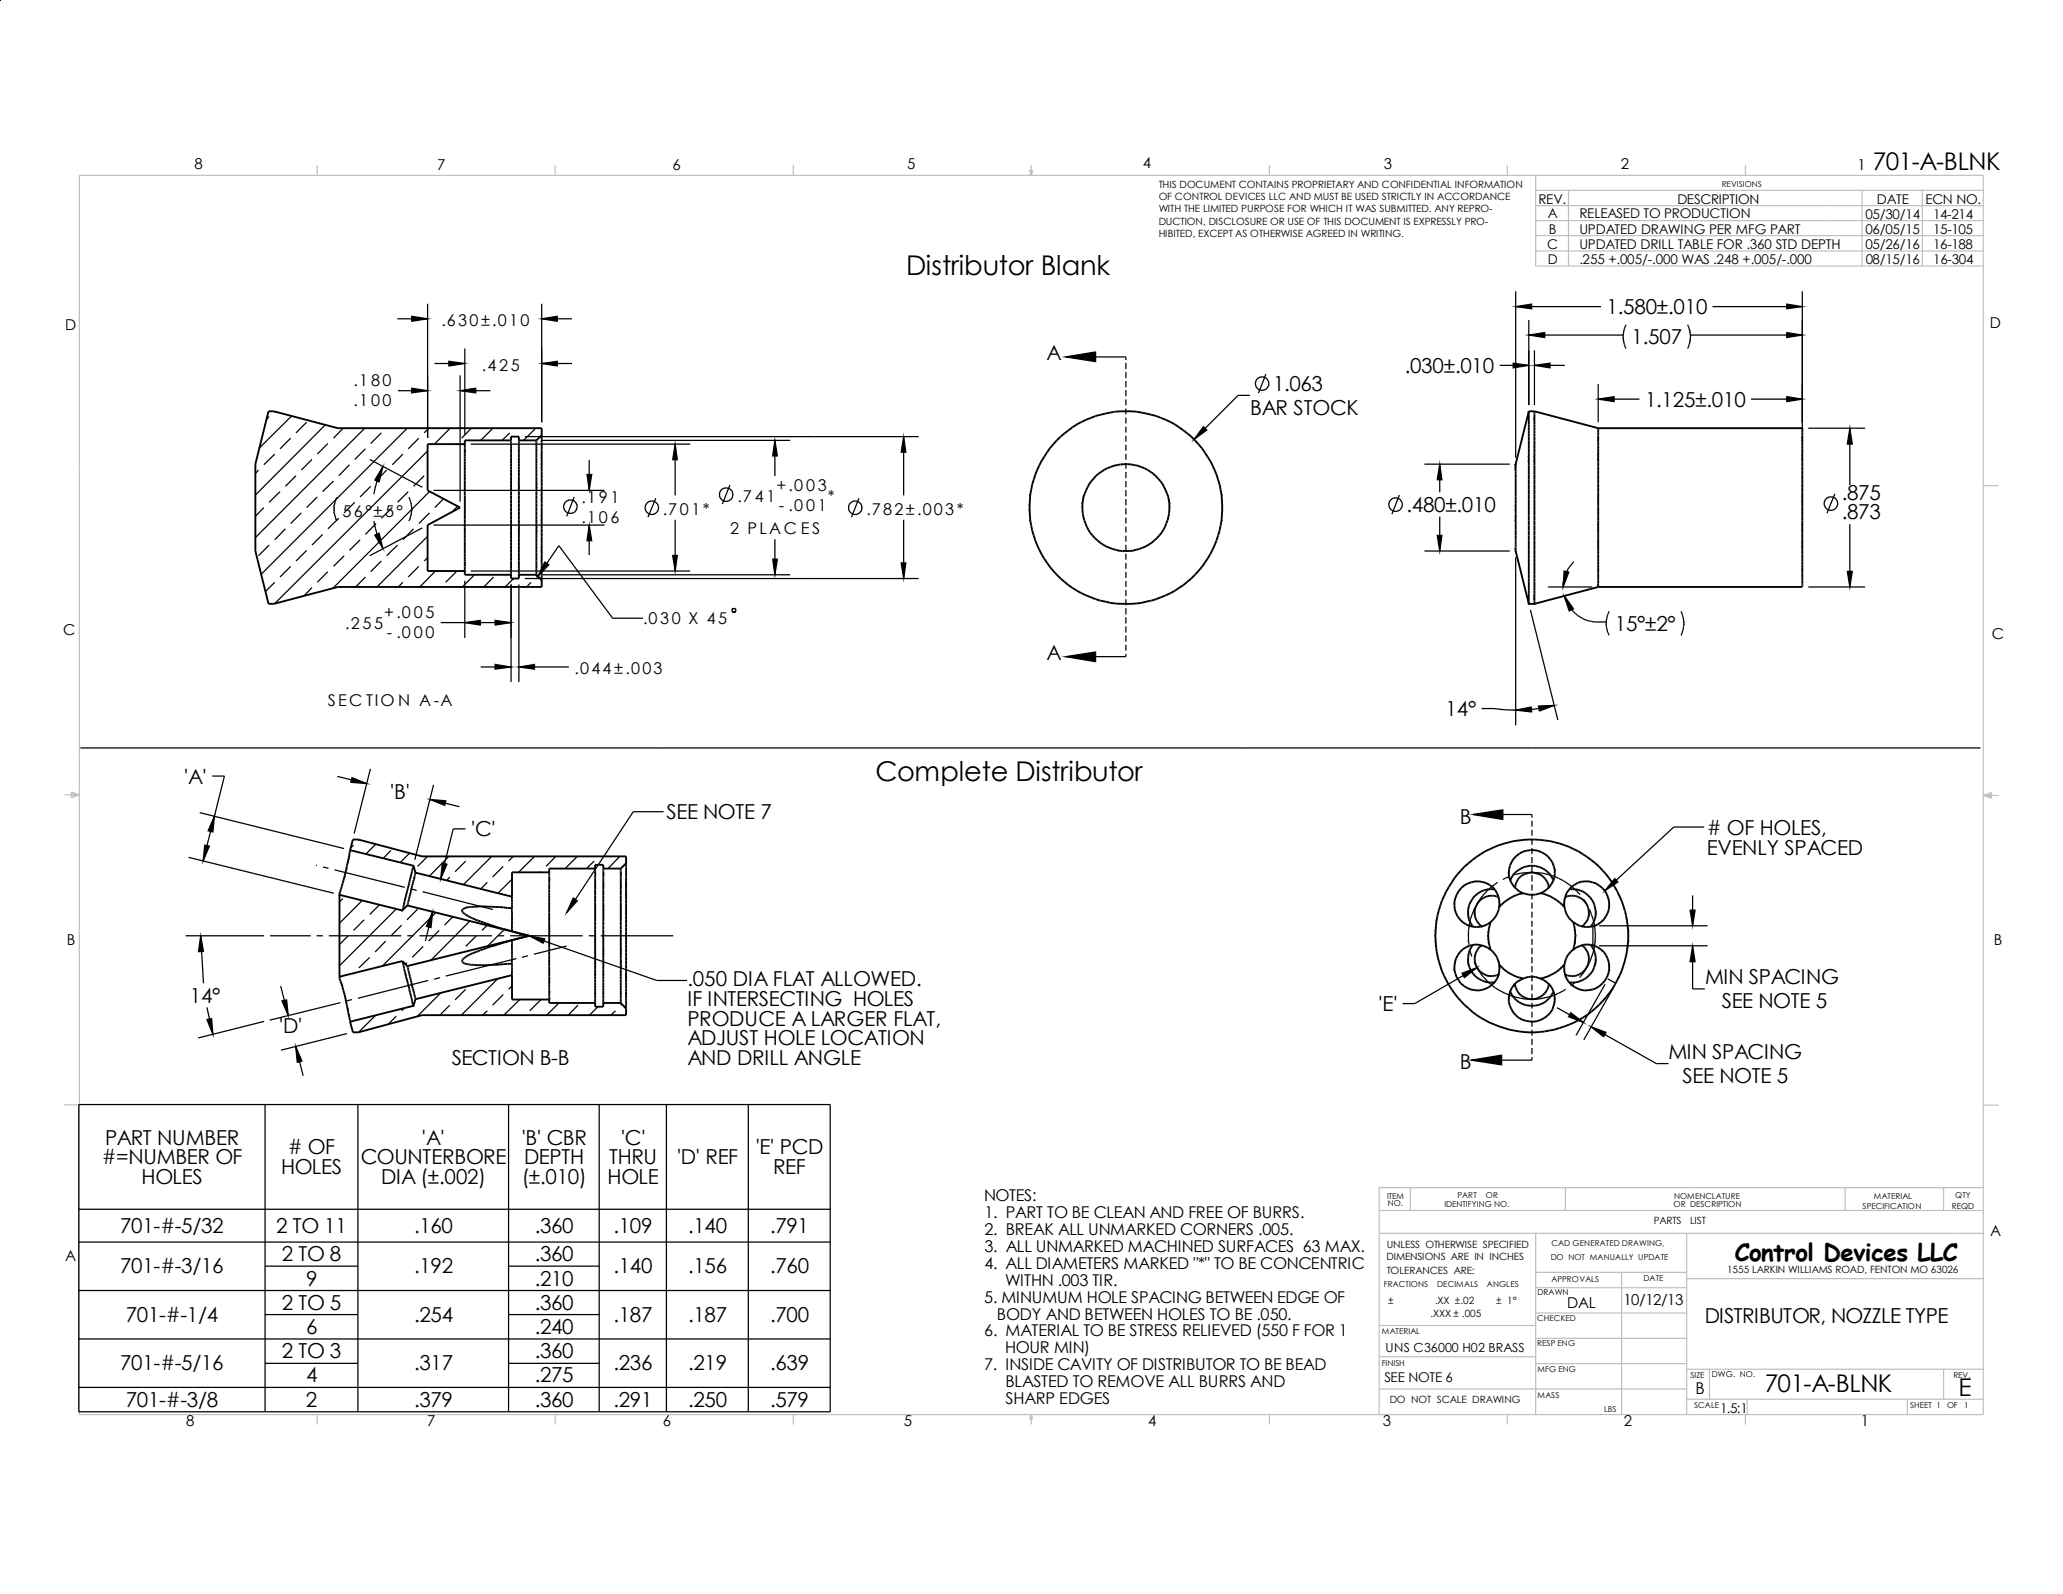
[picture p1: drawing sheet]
<svg xmlns="http://www.w3.org/2000/svg" width="279mm" height="216mm" viewBox="0 0 279 216" stroke-linecap="round" stroke-linejoin="round" font-family="sans-serif">
<defs><g id="words">
<g font-size="3.7">
<text x="122.7" y="37.2">Distributor Blank</text>
<text x="118.6" y="105.8">Complete Distributor</text>
</g>
<g font-size="3.3">
<text x="253.7" y="23">701-A-BLNK</text>
<text x="235" y="170.8">Control Devices LLC</text>
<text x="239" y="188.5">701-A-BLNK</text>
<text x="265.3" y="189.1">E</text>
</g>
<g font-size="2.8">
<text x="217.6" y="42.5">1.580±.010</text>
<text x="221" y="46.6">1.507</text>
<text x="141.7" y="48.8">A</text>
<text x="172.4" y="52.9">1.063</text>
<text x="190.2" y="50.5">.030±.010</text>
<text x="169.3" y="56.2">BAR STOCK</text>
<text x="222.8" y="55.1">1.125±.010</text>
<text x="190.5" y="69.3">.480±.010</text>
<text x="249.5" y="67.7">.875</text>
<text x="249.5" y="70.4">.873</text>
<text x="141.7" y="89.4">A</text>
<text x="218.7" y="85.4">15°±2°</text>
<text x="195.8" y="97">14°</text>
<text x="24.9" y="106.1">'A'</text>
<text x="52.8" y="108.2">'B'</text>
<text x="63.8" y="113.3">'C'</text>
<text x="90.3" y="111">SEE NOTE 7</text>
<text x="197.7" y="111.6">B</text>
<text x="231.2" y="113"># OF HOLES,</text>
<text x="231.2" y="115.7">EVENLY SPACED</text>
<text x="25.7" y="135.8">14°</text>
<text x="93.1" y="133.6">.050 DIA FLAT ALLOWED.</text>
<text x="93.1" y="136.2">IF INTERSECTING HOLES</text>
<text x="186.7" y="136.9">'E'</text>
<text x="230.9" y="133.3">MIN SPACING</text>
<text x="233.2" y="136.6">SEE NOTE 5</text>
<text x="37.8" y="140">'D'</text>
<text x="93.1" y="141.6">ADJUST HOLE LOCATION</text>
<text x="93.1" y="138.9">PRODUCE A LARGER FLAT,</text>
<text x="226" y="143.4">MIN SPACING</text>
<text x="61.2" y="144.3">SECTION B-B</text>
<text x="93.1" y="144.3">AND DRILL ANGLE</text>
<text x="197.7" y="144.8">B</text>
<text x="227.9" y="146.7">SEE NOTE 5</text>
<text x="14.2" y="155">PART NUMBER</text>
<text x="57.2" y="155">'A'</text>
<text x="70.7" y="155">'B' CBR</text>
<text x="84.1" y="155">'C'</text>
<text x="13.8" y="157.6">#=NUMBER OF</text>
<text x="19.2" y="160.3">HOLES</text>
<text x="38.1" y="159">HOLES</text>
<text x="39" y="156.3"># OF</text>
<text x="48.9" y="157.6">COUNTERBORE</text>
<text x="51.6" y="160.3">DIA (±.002)</text>
<text x="70.7" y="160.3">(±.010)</text>
<text x="71" y="157.6">DEPTH</text>
<text x="82.3" y="160.3">HOLE</text>
<text x="82.5" y="157.6">THRU</text>
<text x="91.7" y="157.6">'D' REF</text>
<text x="102.4" y="156.3">'E' PCD</text>
<text x="104.7" y="159">REF</text>
<text x="16.3" y="167">701-#-5/32</text>
<text x="37.4" y="167">2 TO 11</text>
<text x="56.1" y="167">.160</text>
<text x="72.4" y="167">.360</text>
<text x="83.1" y="167">.109</text>
<text x="93.2" y="167">.140</text>
<text x="104.3" y="167">.791</text>
<text x="16.3" y="172.5">701-#-3/16</text>
<text x="38.2" y="170.8">2 TO 8</text>
<text x="56.1" y="172.5">.192</text>
<text x="72.4" y="170.8">.360</text>
<text x="83.1" y="172.5">.140</text>
<text x="93.2" y="172.5">.156</text>
<text x="104.3" y="172.5">.760</text>
<text x="17.1" y="179">701-#-1/4</text>
<text x="38.2" y="177.4">2 TO 5</text>
<text x="41.4" y="174.1">9</text>
<text x="56.1" y="179">.254</text>
<text x="72.4" y="174.1">.210</text>
<text x="72.4" y="177.4">.360</text>
<text x="83.1" y="179">.187</text>
<text x="93.2" y="179">.187</text>
<text x="104.3" y="179">.700</text>
<text x="230.9" y="179.2">DISTRIBUTOR, NOZZLE TYPE</text>
<text x="16.3" y="185.6">701-#-5/16</text>
<text x="38.2" y="184">2 TO 3</text>
<text x="41.4" y="180.7">6</text>
<text x="56.1" y="185.6">.317</text>
<text x="72.4" y="180.7">.240</text>
<text x="72.4" y="184">.360</text>
<text x="83.1" y="185.6">.236</text>
<text x="93.2" y="185.6">.219</text>
<text x="104.3" y="185.6">.639</text>
<text x="17.1" y="190.5">701-#-3/8</text>
<text x="41.4" y="190.5">2</text>
<text x="41.4" y="187.2">4</text>
<text x="56.1" y="190.5">.379</text>
<text x="72.4" y="190.5">.360</text>
<text x="72.4" y="187.2">.275</text>
<text x="83.1" y="190.5">.291</text>
<text x="93.2" y="190.5">.250</text>
<text x="104.3" y="190.5">.579</text>
</g>
<g font-size="2.2">
<text x="59.8" y="44.2">.630±.010</text>
<text x="47.9" y="52.3">.1</text>
<text x="50.2" y="52.3">80</text>
<text x="65.3" y="50.2">.425</text>
<text x="47.9" y="54.9">.1</text>
<text x="50.2" y="54.9">00</text>
<text x="46.4" y="70">56°±5°</text>
<text x="78.7" y="68.2">.1</text>
<text x="78.7" y="70.8">.1</text>
<text x="81.1" y="68.2">91</text>
<text x="81.1" y="70.8">06</text>
<text x="89.8" y="69.8">.701*</text>
<text x="99.9" y="68">.7</text>
<text x="102.2" y="68">41</text>
<text x="105.2" y="66.5">+.0</text>
<text x="105.5" y="69.2">- .0</text>
<text x="109.2" y="66.5">03</text>
<text x="109.2" y="69.2">01</text>
<text x="112.1" y="68">*</text>
<text x="117.3" y="69.8">.782±.003*</text>
<text x="98.9" y="72.4">2 PLAC ES</text>
<text x="52" y="83.7">+.0</text>
<text x="56" y="83.7">05</text>
<text x="46.7" y="85.2">.2</text>
<text x="49.1" y="85.2">55</text>
<text x="52.4" y="86.4">- .0</text>
<text x="56" y="86.4">00</text>
<text x="87.1" y="84.5">.030 X 45</text>
<text x="44.4" y="95.6">SEC TIO N A-A</text>
<text x="77.8" y="91.3">.044±.003</text>
<text x="133.3" y="162.7">NOTES:</text>
<text x="133.3" y="167.3">2. BREAK ALL UNMARKED CORNERS .005.</text>
<text x="133.3" y="165">1. PART TO BE CLEAN AND FREE OF BURRS.</text>
<text x="133.3" y="171.9">4. ALL DIAMETERS MARKED &quot;*&quot; TO BE CONCENTRIC</text>
<text x="133.3" y="169.6">3. ALL UNMARKED MACHINED SURFACES 63 MAX.</text>
<text x="133.3" y="176.4">5. MINUMUM HOLE SPACING BETWEEN EDGE OF</text>
<text x="135" y="178.7">BODY AND BETWEEN HOLES TO BE .050.</text>
<text x="136.1" y="174.2">WITHN .003 TIR.</text>
<text x="133.3" y="181">6. MATERIAL TO BE STRESS RELIEVED (550 F FOR 1</text>
<text x="133.3" y="185.5">7. INSIDE CAVITY OF DISTRIBUTOR TO BE BEAD</text>
<text x="136.1" y="183.3">HOUR MIN)</text>
<text x="136.2" y="190.1">SHARP EDGES</text>
<text x="136.2" y="187.8">BLASTED TO REMOVE ALL BURRS AND</text>
<text x="229.6" y="188.8">B</text>
</g>
<g font-size="2">
<text x="26.3" y="22.9">8</text>
<text x="59.2" y="23">7</text>
<text x="91.1" y="23.1">6</text>
<text x="122.9" y="22.9">5</text>
<text x="154.8" y="22.8">4</text>
<text x="187.4" y="22.9">3</text>
<text x="219.5" y="22.9">2</text>
<text x="251.6" y="23.1">1</text>
<text x="8.8" y="44.7">D</text>
<text x="269.5" y="44.4">D</text>
<text x="8.6" y="86">C</text>
<text x="269.7" y="86.6">C</text>
<text x="9.1" y="128.1">B</text>
<text x="270" y="128">B</text>
<text x="269.5" y="167.4">A</text>
<text x="8.8" y="170.8">A</text>
<text x="212.3" y="177.2">DAL</text>
<text x="219.9" y="176.8">10/12/13</text>
<text x="25.2" y="193.1">8</text>
<text x="57.9" y="193.2">7</text>
<text x="89.8" y="193.1">6</text>
<text x="122.4" y="193.1">5</text>
<text x="155.5" y="193.1">4</text>
<text x="187.3" y="193.2">3</text>
<text x="219.9" y="193.2">2</text>
<text x="252" y="193.2">1</text>
</g>
<g font-size="1.8">
<text x="208.4" y="27.6">REV.</text>
<text x="209.6" y="29.5">A</text>
<text x="213.9" y="29.6">RELEASED TO PRODUCTION</text>
<text x="227.2" y="27.6">DESCRIPTION</text>
<text x="252.6" y="29.7">05/30/14</text>
<text x="254.2" y="27.7">DATE</text>
<text x="260.8" y="27.7">ECN NO.</text>
<text x="261.8" y="29.7">14-214</text>
<text x="209.6" y="33.7">C</text>
<text x="209.6" y="35.8">D</text>
<text x="209.8" y="31.7">B</text>
<text x="213.9" y="35.8">.255 +.005/-.000 WAS .248 +.005/-.000</text>
<text x="213.9" y="33.7">UPDATED DRILL TABLE FOR .360 STD DEPTH</text>
<text x="213.9" y="31.7">UPDATED DRAWING PER MFG PART</text>
<text x="252.6" y="31.7">06/05/15</text>
<text x="252.6" y="33.7">05/26/16</text>
<text x="252.7" y="35.8">08/15/16</text>
<text x="261.8" y="35.8">16-304</text>
<text x="261.8" y="31.7">15-105</text>
<text x="261.8" y="33.7">16-188</text>
<text x="187.5" y="187.2">SEE NOTE 6</text>
<text x="233" y="191.3">1.5:1</text>
</g>
<text font-size="1.7" x="187.7" y="183.1">UNS C36000 H02 BRASS</text>
<g font-size="1.4">
<text x="156.9" y="25.4">THIS DOCUMENT CONTAINS PROPRIETARY AND CONFIDENTIAL INFORMATION</text>
<text x="156.9" y="28.7">WITH THE LIMITED PURPOSE FOR WHICH IT WAS SUBMITTED. ANY REPRO-</text>
<text x="156.9" y="27.1">OF CONTROL DEVICES LLC AND MUST BE USED STRICTLY IN ACCORDANCE</text>
<text x="156.9" y="30.4">DUCTION, DISCLOSURE OR USE OF THIS DOCUMENT IS EXPRESSLY PRO-</text>
<text x="156.9" y="32.1">HIBITED, EXCEPT AS OTHERWISE AGREED IN WRITING.</text>
<text x="224" y="165.8">PARTS</text>
<text x="228.9" y="165.8">LIST</text>
<text x="187.8" y="170.7">DIMENSIONS ARE IN INCHES</text>
<text x="187.8" y="169">UNLESS OTHERWISE SPECIFIED</text>
<text x="187.8" y="172.5">TOLERANCES ARE:</text>
<text x="233.9" y="172.4">1555 LARKIN WILLIAMS ROAD, FENTON MO 63026</text>
<text x="188" y="176.7">±</text>
<text x="193.8" y="178.4">.XXX ± .005</text>
<text x="194.4" y="176.7">.XX ±.02</text>
<text x="202.6" y="176.7">± 1°</text>
<text x="188.2" y="190.1">DO NOT SCALE DRAWING</text>
</g>
<g font-size="1.1">
<text x="233.2" y="25.3">REVISIONS</text>
<text x="187.9" y="162.3">ITEM</text>
<text x="188" y="163.4">NO.</text>
<text x="195.6" y="163.5">IDENTIFYING NO.</text>
<text x="197.4" y="162.2">PART</text>
<text x="201.3" y="162.2">OR</text>
<text x="226.7" y="163.5">OR DESCRIPTION</text>
<text x="226.7" y="162.3">NOMENCLATURE</text>
<text x="252.3" y="163.8">SPECIFICATION</text>
<text x="253.8" y="162.4">MATERIAL</text>
<text x="264.3" y="163.7">REQD</text>
<text x="264.8" y="162.3">QTY</text>
<text x="210" y="170.6">DO NOT MANUALLY UPDATE</text>
<text x="210.1" y="173.6">APPROVALS</text>
<text x="210.1" y="168.8">CAD GENERATED DRAWING,</text>
<text x="222.6" y="173.5">DATE</text>
<text x="187.4" y="174.3">FRACTIONS</text>
<text x="194.6" y="174.3">DECIMALS</text>
<text x="201.4" y="174.3">ANGLES</text>
<text x="208.2" y="178.9">CHECKED</text>
<text x="208.2" y="175.3">DRAWN</text>
<text x="187.2" y="185">FINISH</text>
<text x="187.2" y="180.7">MATERIAL</text>
<text x="208.2" y="182.3">RESP ENG</text>
<text x="208.2" y="185.8">MFG ENG</text>
<text x="208.2" y="189.3">MASS</text>
<text x="217.3" y="191.3">LBS</text>
<text x="228.9" y="186.6">SIZE</text>
<text x="229.4" y="190.8">SCALE</text>
<text x="231.9" y="186.6">DWG. NO.</text>
<text x="258.7" y="190.7">SHEET 1</text>
<text x="263.7" y="190.7">OF</text>
<text x="264.6" y="186.6">REV.</text>
<text x="266" y="190.7">1</text>
</g>
</g></defs>
<g fill="#000">
<path d="M55.8 43.5v.1h-.1zM55.7 43.5h.1l-.1 .1zM55.7 42.8h.1zM55.8 53.2v.1h-.1zM55.7 53.2h.1l-.1 .1zM55.7 52.5l.1 .1zM55.7 52.5h.1v.1zM55.8 52.6l2.1 .3-2.1 .3zM55.8 42.8l2.1 .4-2.1 .3zM57.9 43.1l.6 .1h-.6zM57.9 43.2h.6l-.6 .1zM57.9 52.8l.6 .1h-.6z"/>
<path d="M57.9 52.9h.6l-.6 .1zM60.8 49.6v.1h-.1zM60.7 49.6h.1l-.1 .1zM60.7 48.8l.1 .1h-.1zM60.7 48.8l.1 .1zM62.3 52.9l2.1-.3v.6zM61.8 52.9h.5v.1zM61.8 52.9l.5-.1v.1zM60.8 48.9l2.1 .3-2.1 .4zM62.9 49.1l.6 .1h-.6zM62.9 49.2h.6l-.6 .1zM64.4 52.5h.1l-.1 .1z"/>
<path d="M64.4 52.6l.1-.1zM64.4 53.2h.1v.1zM64.4 53.2l.1 .1zM73.4 49.2l2.1-.3v.7zM73.4 43.2l2.1-.4v.7zM72.8 43.2h.6v.1zM72.8 43.2l.6-.1v.1zM72.8 49.2h.6v.1zM72.8 49.2l.6-.1v.1zM75.5 42.8h.1h-.1zM75.5 42.8h.1zM75.5 43.5l.1 .1z"/>
<path d="M75.5 48.9l.1-.1-.1 .1zM75.6 48.8v.1h-.1zM75.5 49.6l.1 .1zM104.9 59.6l.4 2.2h-.7zM104.9 59.1v.5zM104.9 59.1l.1 .5h-.1zM122.4 59.1l.3 2.2h-.7zM122.4 58.6v.5h-.1zM122.4 58.6l.1 .5h-.1zM143 59.6h.1zM144.1 58.6v.1zM144.3 48.3l4.1-.6v1.3z"/>
<path d="M143.8 48.3h.5v.1zM143.8 48.3h.5zM144.6 58.2l.1 .1zM145.2 57.8v.1zM145.8 57.4v.1zM146.4 57.1h.1zM147 56.8l.1 .1zM147 56.7l.1 .2zM147.7 56.5v.1zM148.4 47.6h.1l-.1 .1zM148.4 47.7l.1-.1zM148.4 49h.1v.1z"/>
<path d="M148.4 49l.1 .1zM148.3 56.2l.1 .1zM149 56l.1 .2zM149.7 55.9v.1zM150.4 55.8v.1zM151.1 55.6v.2zM151.8 55.6v.1zM152.5 55.6v.1zM153.2 55.6v.1zM153.9 55.6v.2zM154.6 55.8v.1zM155.3 55.9l-.1 .1z"/>
<path d="M156 56l-.1 .2zM156.6 56.2v.1zM157.3 56.5l-.1 .1zM157.9 56.7v.2zM157.9 56.9v-.1zM158.5 57.1h.1zM159.2 57.4l-.1 .1zM159.7 57.9l.1-.1zM160.4 58.2l-.1 .1zM160.9 58.6l-.1 .1zM161.3 59.1h.1zM163 57.8l.4 .5-1.7 1.2z"/>
<path d="M161.6 59.5h.1l-.4 .4zM161.3 59.9l.4-.4 .1 .1zM161.8 59.6h.1zM163 57.7h.1l-.1 .1zM163 57.7v.1l-.1-.1zM163.4 58.3h.2h-.1zM163.5 58.2l.1 .1zM204.9 49.8v.2zM204.9 49.1v.1zM205.3 41.5l2.1-.3v.6zM204.7 41.5h.6v.1zM204.7 41.5l.6-.1v.1z"/>
<path d="M207.1 45.4l2.1-.4v.7zM204.9 49.2l2.2 .3-2.2 .3zM206.9 56.6h.2zM206.9 56.9h.2zM207.1 49.5h.5zM207.1 49.5h.5l-.5 .1zM206.5 45.4h.6v.1zM206.5 45.4l.6-.1v.1zM207.4 41.1h.1l-.1 .1zM207.4 41.2l.1-.1zM207.4 41.8h.1v.2zM207.4 41.8l.1 .2-.1-.1z"/>
<path d="M207.8 49.5l2.1-.3v.6zM207.7 56.6h.1zM207.7 56.9h.1zM207.3 49.5h.5v.1zM207.3 49.5l.5-.1zM209.2 45h.1h-.1zM209.3 45h-.1zM209.2 45.7l.1 .1zM209.2 45.7l.1 .1h-.1zM209.9 49.1h.1l-.1 .1zM210 49.1v.1h-.1zM209.9 49.8h.1v.2z"/>
<path d="M209.9 49.8l.1 .2zM216.5 54.1l2.1-.4v.7zM216.3 58h.2zM216.3 59.3h.2zM216.3 59.6h.2zM215.9 54.1h.6zM215.9 54.1l.6-.1v.1zM218.6 53.6h.1l-.1 .1zM218.7 53.6l-.1 .1zM218.6 54.4l.1 .1zM218.6 54.4l.1 .1h-.1zM219.8 45.1h.1z"/>
<path d="M219.8 46.1h.1zM219.8 44.8h.1zM219.8 46.4h.1zM219.9 44.5h.1zM219.9 46.7h.1zM220 44.2h.1zM220 46.9h.1zM228.7 46.9l.1 .1zM228.7 46.9h.1zM228.7 44.2h.1zM228.8 46.7h.1zM228.8 44.5h.1z"/>
<path d="M228.9 46.1h.1zM228.9 45.1h.1zM228.9 45.8h.1zM228.9 45.4h.1zM242 41.8l-.1 .2zM241.9 41.8h.1l-.1 .2zM241.9 41.1l.1 .1zM242 54.4l-.1 .1zM241.9 54.4h.1l-.1 .1zM241.9 53.6l.1 .1zM242 45.7l-.1 .1zM241.9 45.7h.1l-.1 .1z"/>
<path d="M241.9 45h.1zM242 45l2.1 .4-2.1 .3zM242 53.7l2.1 .4-2.1 .3zM242 41.2l2.1 .3-2.1 .3zM244 58h.1zM244 59.3h.1zM244 59.6h.1zM244.1 41.4l.5 .1h-.5zM244.1 41.5h.5l-.5 .1zM244.1 54l.5 .1h-.5zM244.1 54.1h.5h-.5zM244.1 45.3l.5 .1h-.5z"/>
<path d="M244.1 45.4h.5l-.5 .1zM250.5 58l.4 2.2h-.7zM250.5 57.4v.6h-.1zM250.5 57.4l.1 .6h-.1zM45.2 68.5h.1zM45.2 68.8h.1zM45.2 69.1h.1zM45.2 69.4h.1zM45.3 67.9h.1zM45.3 70h.1zM45.3 70.1l.1-.1zM45.4 67.6h.1z"/>
<path d="M45.4 70.3h.1zM50.6 65.1l.2-.1zM50.7 65h.1l-.2 .1zM50.6 72.4l.2 .1zM50.8 65.9v.1zM50.8 71.6v-.1zM51 65h.1zM51 72.5h.1zM51.4 65.3v.1zM51.3 72.1h.1v.1zM51.4 72.1v.1zM50.8 72.5l.6-.3 .5 2.1z"/>
<path d="M51.9 63.2l-.5 2.1-.6-.3zM52.1 62.7l-.2 .5zM51.9 74.3l.2 .5zM51.8 74.3l.3 .5zM55.5 70.3h.1zM55.5 67.6h.1zM55.6 70l.1 .1zM55.6 67.9h.1zM55.7 69.7h.1zM55.7 68.2h.1zM55.7 69.4h.1zM55.7 68.5h.1z"/>
<path d="M62.9 76.5h.2zM62.9 76.3h.2zM62.9 69.8h.2zM62.9 69.3h.2zM62.9 68.7h.2zM62.9 68.2h.2zM62.9 67.7h.2zM62.9 61.2h.2zM62.9 61h.2zM69.2 72h.1zM69.2 71.5h.1zM69.2 66h.1z"/>
<path d="M69.2 65.5h.1zM70.3 72h.1zM70.3 71.5h.1zM70.3 66h.1zM70.1 65.5h.2zM72.6 72h.2zM72.6 71.5h.2zM72.6 66h.2zM72.6 65.5h.2zM73.8 76.1l.5 .4-1.4 1.6zM72.9 78.1l-.3 .4zM72.8 78l.1 .1-.3 .4z"/>
<path d="M73.2 61.6h.2zM73.2 62h.2zM73.2 62.9h.2zM73.2 63.3h.2zM73.2 67.1h.2zM73.2 67.6h.2zM73.2 69.9h.2zM73.2 70.4h.2zM73.2 74.2h.2zM73.2 74.6h.2zM73.2 75.5h.2zM73.2 75.9h.2z"/>
<path d="M73.7 76l.1 .1zM74.4 76.4l.1 .1h-.2zM74.3 76.5h.2zM79.4 64.2l.1 .1h-.1zM79.4 64.2h.1v.1zM79.4 73.3l.1-.1v.1zM79.4 73.2h.1l-.1 .1zM79.8 71.1l.3 2.1h-.6zM79.5 64.3h.6l-.3 2.1zM79.8 66.4h.1l-.1 .6zM79.8 66.4v.6zM79.8 70.5v.6z"/>
<path d="M79.8 70.5l.1 .6h-.1zM80.1 64.2h.2l-.2 .1zM80.1 64.3l.2-.1-.1 .1zM80.1 73.2l.2 .1zM80.1 73.2l.2 .1h-.2zM91 75.1l.1 .1zM91.1 62.3l-.1 .1zM91 62.3h.1l-.1 .1zM91.4 60.2l.3 2.1h-.6zM91.1 75.2h.6l-.3 2.1zM91.4 77.3l.1 .1-.1 .5zM91.4 77.4v-.1v.6z"/>
<path d="M91.4 59.6v.6v-.1zM91.4 59.6l.1 .5-.1 .1zM91.7 75.1h.2l-.2 .1zM91.7 75.2l.2-.1zM91.7 62.3l.2 .1zM91.7 62.3l.2 .1h-.2zM104.5 61.8h.1zM104.6 61.8h-.1zM104.5 75.6l.1 .1zM104.5 75.6h.1v.1zM104.6 75.7h.7l-.4 2.2zM104.9 77.9h.1l-.1 .5z"/>
<path d="M104.9 77.9v.5zM105.3 61.8h.1zM105.3 75.6h.1l-.1 .1zM105.3 75.7l.1-.1zM121.9 76.2h.1zM121.9 61.3h.1zM122 61.3h-.1zM122 76.2h.7l-.3 2.2zM122.4 78.4h.1l-.1 .5zM122.3 78.4h.1v.5zM122.7 76.2h.1h-.1zM122.7 76.2h.1z"/>
<path d="M122.7 61.3h.1zM122.7 61.3h.1h-.1zM139.3 69.1h.1zM139.3 68.4h.1zM139.4 69.8h.1zM139.4 67.7h.1zM139.4 70.5h.1zM139.4 67h.1zM139.5 71.2h.2zM139.5 66.3h.2zM139.7 71.9l.1-.1zM139.7 65.6l.1 .1z"/>
<path d="M139.9 72.6l.1-.1zM139.9 64.9l.1 .1zM140.1 73.2h.1zM140.1 64.3h.1zM140.3 73.9l.2-.1zM140.3 63.6l.2 .1zM140.6 74.5h.2zM140.6 63h.2zM141.1 75.1h-.1zM141 62.4h.1zM141.3 75.7h.1zM141.3 61.8h.1z"/>
<path d="M141.7 76.3l.1-.1zM141.7 61.2l.1 .1zM142.1 76.9l.1-.1zM142.1 60.6l.1 .1zM142.7 77.3l-.1 .1zM142.6 60.1l.1 .1zM143.1 77.9h-.1zM144.1 78.8v.1zM144.7 79.2l-.1 .1zM145.2 79.6v.2zM146.5 69.1h.1zM146.5 68.6h.1z"/>
<path d="M146.5 68.2h.1zM146.5 69.6h.1zM146.6 67.7h.1zM146.6 70.1l.1-.1zM146.6 67.2h.2zM146.7 70.5h.2zM146.8 66.8h.1zM146.9 71l.1-.1zM147 66.3l.1 .1zM147.1 71.4h.1zM147.2 65.9l.1 .1zM147.4 71.8h-.1z"/>
<path d="M147.4 65.5h.1zM147.4 65.4l.1 .1zM147.6 72.2h.1zM147.7 65.1l.1 .1zM148 72.5l-.1 .1zM148 64.7l.1 .1zM148.2 73l.1-.1zM148.3 64.4l.1 .1zM148.4 64.3v.2zM148.6 73.2l-.1 .1zM148.7 64.1h.1zM149 73.5l-.1 .1z"/>
<path d="M149.1 63.8l.1 .1zM149.4 73.7l-.1 .2zM149.5 63.5l.1 .1zM149.8 74l-.1 .1zM149.9 63.3l.1 .1zM150.2 74.2v.1zM150.4 63.1v.1zM150.6 74.3v.2zM150.8 62.9l.1 .2zM151.1 74.5l-.1 .1zM151.3 62.9v.1zM151.6 74.6l-.1 .1z"/>
<path d="M151.8 62.8v.1zM152 74.6v.2zM152.2 62.7v.2zM152.5 74.6v.2zM152.7 62.7v.2zM153 74.6v.2zM153.2 62.8v.1zM153.4 74.6v.1zM153.7 62.9l-.1 .1zM153.9 74.5v.1zM154.1 62.9v.2zM154.3 74.3l.1 .2z"/>
<path d="M154.3 74.3v.2zM154.6 63.1v.1zM154.8 74.2v.1zM155 63.3v.1zM155.2 74v.1zM155.4 63.5v.1zM155.6 73.7l.1 .2zM155.9 63.8l-.1 .1zM156 73.5l.1 .1zM156 73.5v.1zM156.2 64.1h.1zM156.3 73.2l.1 .1z"/>
<path d="M156.6 64.3l-.1 .2zM156.5 64.5l.1-.1zM156.7 72.9l.1 .1zM156.8 64.8l.1-.1zM157 72.5l.1 .1zM157.1 65.2l.2-.1zM157.3 72.2h.1zM157.4 65.5l.1-.1zM157.4 65.5h.1zM157.6 66l.2-.1zM157.8 71.4h.1zM157.9 66.4l.1-.1z"/>
<path d="M157.9 70.9l.2 .1zM158 66.8h.2zM158.1 70.5h.1zM158.2 67.2h.1zM158.2 70l.2 .1zM158.3 67.7h.1zM158.3 69.6h.2zM158.4 68.2h.1zM158.4 68.6h.1zM158.4 69.1h.1zM159.7 79.6l.1 .2zM160.3 79.2l.1 .1z"/>
<path d="M160.8 78.8l.1 .1zM161.3 78.4h.1zM161.8 77.9h.1zM162.3 60.2l.1-.1zM162.3 77.3l.1 .1zM162.8 60.7l.1-.1zM162.8 76.8l.1 .1zM163.2 61.3l.1-.1zM163.2 76.2l.1 .1zM163.5 61.8h.2zM163.5 75.7h.2zM163.9 62.4h.1z"/>
<path d="M163.9 75.1h.1zM164.2 63h.1zM164.2 74.5h.1zM164.5 63.7l.1-.1zM164.5 73.8l.1 .1zM164.8 64.3h.1zM164.8 73.2h.1zM165 65l.1-.1zM165 72.5l.1 .1zM165.2 65.7l.1-.1zM165.2 71.8l.1 .1zM165.3 66.3h.1z"/>
<path d="M165.3 71.2h.1zM165.4 67h.2zM165.4 70.5h.2zM165.5 67.7h.1zM165.5 69.8h.1zM165.5 68.4h.2zM165.5 69.1h.2zM194.6 72.4v.1zM194.6 65v.1zM195 62.9l.3 2.1h-.7zM194.6 72.5h.7l-.3 2.1zM195 74.6l.1 .1-.1 .5z"/>
<path d="M194.9 74.7l.1-.1v.6zM195 62.3v.6h-.1zM195 62.3l.1 .6h-.1zM195.3 72.4h.1l-.1 .1zM195.3 72.5l.1-.1zM195.3 65l.1 .1zM195.3 65l.1 .1h-.1zM205.1 62.9h.2zM205.1 63h.2zM205.1 63.1h.2zM205.1 63.2h.2zM205.1 63.4h.2z"/>
<path d="M205.1 63.6h.2zM205.1 68.6h.2zM205.1 69.1h.2zM205.1 70h.2zM205.1 70.5h.2zM205.1 74.3h.2zM205.1 74.5h.2zM206.9 61.8h.2zM206.9 62.4h.2zM207.7 61.8h.1zM207.7 62.4h.1zM211.8 77.3l.7 .2-.8 2z"/>
<path d="M211.6 79.1h.1zM211.7 79.5h.1l-.2 .6zM211.6 79.5h.1l-.1 .6zM211.8 78.2h.1zM211.9 77.8l.1 .1zM212.1 77.4l.1 .1zM212.3 77v.1zM212.5 77.4h.1l-.1 .1zM212.5 77.5l.1-.1v.1zM212.5 76.7l.1 .1zM212.8 76.3l.1 .1zM216.3 61.7h.2z"/>
<path d="M216.3 62.1h.2zM216.3 67.4h.2zM216.3 67.9h.2zM216.3 71.1h.2zM216.3 71.7h.2zM216.3 73.5h.2zM216.3 74h.2zM216.3 79.2h.2zM216.3 79.3h.2zM244 61.7h.1zM244 62.1h.1zM244 67.4h.1z"/>
<path d="M244 67.9h.1zM244 71.1h.1zM244 71.7h.1zM244 73.5h.1zM244 74h.1zM250.1 77.3l.1 .1zM250.2 60.2h-.1zM250.1 60.1l.1 .1h-.1zM250.2 77.4h.7l-.4 2.1zM250.5 79.5h.1l-.1 .6zM250.4 79.5h.1v.6zM250.9 77.3h.1l-.1 .1z"/>
<path d="M250.9 77.4l.1-.1zM250.9 60.2l.1-.1v.1zM250.9 60.2h.1zM62.9 84.3l2.2-.3v.7zM62.4 84.3h.5v.1zM62.4 84.3l.5-.1v.1zM65.1 83.9h.1l-.1 .1zM65.2 83.9v.1h-.1zM65.1 84.7l.1 .1zM67.1 90.6v.1l-.1 .1zM67 90.6h.1l-.1 .2zM67 89.9l.1 .1h-.1z"/>
<path d="M67 89.9h.1v.1zM67.1 84.7v.1h-.1zM67 84.7h.1l-.1 .1zM67 83.9l.1 .1h-.1zM67 83.9h.1v.1zM67.1 84l2.1 .3-2.1 .4zM67.1 90l2.1 .3-2.1 .3zM69.2 90.3h.6h-.6zM69.2 90.3h.6l-.6 .1zM69.2 84.2l.6 .1h-.6zM69.2 84.3h.6l-.6 .1zM70.3 90.3l2.1-.3v.6z"/>
<path d="M69.7 90.3h.6v.1zM69.7 90.3h.6zM72.4 89.9h.1l-.1 .1zM72.5 89.9v.1h-.1zM72.4 90.6h.1v.2zM72.4 90.6l.1 .2zM144.3 88.9l4.1-.6v1.3zM143.8 88.9h.5v.1zM143.8 88.9h.5zM145.8 80v.1zM146.5 80.3l-.1 .1zM147.1 80.6l-.1 .2z"/>
<path d="M147.7 80.9v.1zM148.4 88.2h.1l-.1 .1zM148.5 88.2v.1h-.1zM148.4 89.6l.1 .1zM148.4 81.2l-.1 .1zM149.1 81.4h-.1zM149.7 81.5v.1zM151.1 81.7v.2zM151.8 81.8v.1zM152.5 81.8v.1zM153.2 81.8v.1zM153.9 81.7v.2z"/>
<path d="M155.2 81.5l.1 .1zM155.9 81.4h.1zM156.6 81.2v.1zM157.2 80.9l.1 .1zM157.9 80.6v.2zM158.5 80.3l.1 .1zM159.1 80l.1 .1zM203.8 96.1v.1zM205.3 96.2l2.1-.4v.6zM204.7 96.2h.6v.1zM204.7 96.2l.6-.1v.1zM206.9 80.6h.2z"/>
<path d="M206.9 80.9h.2zM206.9 81.2h.2zM207.1 96.1v.1zM207.4 95.7h.1l-.1 .1zM207.4 95.8l.1-.1zM207.4 96.4h.1v.1zM207.4 96.4l.1 .1zM207.7 80.6h.1zM207.7 80.9h.1zM207.7 81.2h.1zM208.2 95.5l.2 .1-.1 .1zM208.2 95.5l.2 .1z"/>
<path d="M208.5 96.3l-.1 .1zM208.4 96.3h.1l-.1 .1zM208.8 95.9v.1zM208.4 95.6l2.1-.1-2 .8zM210.5 95.5h.5h-.5zM210.5 95.5h.5l-.5 .1zM211.9 80.7l1.2 1.8-.6 .3zM211.6 80.2l.3 .5-.1 .1zM211.6 80.2l.3 .5zM211.9 81.2l.1-.1zM212 81.5h.1zM212.5 82.8v.1z"/>
<path d="M213.1 82.8l-.1 .1zM213.1 82.5h.1zM213.3 83.1h.1zM213.7 83.4h-.1zM214 83.6v.1zM214.3 83.8v.1zM214.7 83.9v.1zM215.1 84.1v.1zM217.5 83.9l.1 .1zM217.5 84.3h.1zM217.5 84.6h.1zM217.5 84.9h.1z"/>
<path d="M217.7 83.1h.1zM217.7 85.8h.1zM227.8 85.8h.1zM227.9 85.5h.1zM227.9 83.4h.1zM228 84.9h.1zM228 84l.1-.1zM228 84.6h.1zM228 84.3h.1zM27.7 114.5l.7 .1-.9 2zM27.5 116.6h.1l-.2 .5zM27.4 116.6h.1l-.1 .5z"/>
<path d="M27.6 114.3l.1 .2zM28.1 112.6l.1-.1v.1zM28.1 112.5h.1l-.1 .1zM28.4 114.5v.1zM28.8 112.7l.1 .1zM29 110.5l-.2 2.2-.6-.2zM29.2 110l-.2 .5zM29.2 110l-.1 .6-.1-.1zM46.4 119.7h.1zM46.5 119.2l.2 .1zM46.7 118.7h.1zM46.8 118.2l.1 .1z"/>
<path d="M46.9 117.7h.1zM47 117.2l.1 .1zM47.1 116.8h.1zM47.2 116.3h.1zM47.3 116h.1zM47.3 115.6l.2 .1zM47.4 115.4h.1zM47.4 115.2h.1zM47.4 115.1h.1zM47.4 106h.1zM47.4 105.9l.1 .1h-.1zM47.6 105.2l.1 .1z"/>
<path d="M47.7 105.3l2 .8-2.2-.1zM49.7 106l.5 .3-.5-.2zM49.7 106.1l.5 .2-.5-.1zM55.4 119.7h.1zM55.4 119.3l.1 .1zM55.8 119.8v.1zM55.8 117.6l.1 .1zM55.9 117.5l.1 .1zM55.9 119.6l.1 .1zM55.8 117.4h.2zM56.1 119h.1zM58.3 108.3l2.1 .2-.2 .6z"/>
<path d="M57.7 108.2l.6 .1-.1 .1zM57.7 108.2h.6v.1zM59.9 116.9l.6 .2-.8 1.9zM59.7 119l.1 .1-.2 .5zM59.6 119h.1l-.1 .6zM59.8 116.8l.1 .1zM60.2 109.1l.1 .1zM60.4 108.4h.1l-.1 .1zM60.4 108.5l.1-.1zM60.5 117h.2l-.2 .1zM60.5 117.1l.2-.1zM74.4 119.2h.1z"/>
<path d="M74.4 119h.1zM80.6 119.7h.1zM80.6 118.5h.1zM80.6 118.3h.1zM81.7 119.7h.1zM81.7 118.5h.1zM81.7 118.3h.1zM84.1 119.7h.1zM84.1 118.5h.1zM84.1 118.3h.1zM84.7 119.6h.1zM196.5 119.5h.1z"/>
<path d="M196.9 118.9l.1 .1zM197.3 118.4h.1zM197.3 118.3l.1 .1zM197.8 117.8l.1 .1zM198.2 119.8l.1 .1zM198.2 117.3l.1 .1zM198.7 119.5l.1 .2zM198.8 116.8l.1 .1zM199.2 119.4l.1 .1zM199.3 116.4l.1 .1zM199.5 110.3l4-.6v1.3zM198.9 110.3h.6l-.1 .1z"/>
<path d="M198.9 110.3h.6zM199.7 119.3l.1 .1zM199.9 116v.1zM200.3 119.3v.1zM200.4 115.6l.1 .1zM200.8 119.3v.2zM201.1 115.2v.1zM201.3 119.5v.1zM201.3 119.6v-.1zM201.8 119.7l-.1 .1zM201.7 119.8h.1zM201.7 114.9l.1 .1z"/>
<path d="M202.3 114.6l.1 .1zM202.4 114.6v.1zM202.5 119.6v.1zM203 114.3v.2zM203.5 109.6h.1l-.1 .1zM203.5 109.7l.1-.1zM203.5 111l.1 .1zM203.7 114.1v.2zM203.8 118.9v.1zM204.3 114v.1zM204.2 118.2h.1zM204.3 118.7h.1z"/>
<path d="M204.3 117.7h.1zM204.4 119.3l.1-.1zM204.4 117.2h.1zM204.5 119l.1 .1zM204.6 116.7l.1 .1zM204.6 118.7l.2 .1zM204.6 119.8l.2-.1zM204.6 119.7h.2zM204.9 118.4v.1zM204.9 116.2l.1 .1zM205 113.8v.1zM205.1 119.9h.1z"/>
<path d="M205.2 119.6h.1zM205.3 115.8l.1 .2zM205.3 117.9l.1 .1zM205.3 119.3l.1 .1zM205.5 119l.1 .1zM205.5 119.1h.1zM205.6 117.7l.1 .1zM205.7 118.8v.1zM205.7 113.7v.1zM205.7 115.5l.1 .1zM206 118.2v.1zM205.9 118.6l.1 .1z"/>
<path d="M205.9 117.5l.1 .1zM206.1 118.4l.1 .1zM206.2 115.3v.1zM206.2 117.4l.1 .1zM206.4 113.6v.1zM206.4 118.3l.1 .1zM206.6 117.3v.1zM206.7 118.1v.1zM206.7 115.1v.1zM206.7 118.2l.1 .1zM206.9 117.2v.1zM207 118.1v.1z"/>
<path d="M207.1 113.6v.1zM207.2 115l.1 .1zM207.3 115v.1zM207.3 118.1v.1zM207.3 117.1v.2zM207.5 118.1v.1zM207.6 118.1v.1zM207.6 117.1v.2zM207.8 115v.1zM207.8 113.6v.1zM207.9 118.1v.1zM208 117.2v.1z"/>
<path d="M208.2 118.1v.1zM208.2 118.2v.1zM208.3 115.1v.1zM208.3 117.3v.1zM208.5 118.3l-.1 .1zM208.5 113.6v.1zM208.7 117.4l-.1 .1zM208.7 118.5l.1-.1zM208.8 115.3v.1zM209 118.2v.1zM209 118.7v-.1zM209 117.5v.1z"/>
<path d="M209.2 118.9l.1-.1zM209.2 113.7v.1zM209.3 117.7v.1zM209.3 115.6v.1zM209.3 119.1h.2zM209.4 119l-.1 .1zM209.5 119.4l.1-.1zM209.6 117.9l-.1 .1zM209.6 119.6h.1zM209.6 116l.1-.1zM209.7 119.9h.1zM209.9 113.8v.1z"/>
<path d="M210 118.5l.1-.1zM210.1 118.4l-.1 .1zM210 116.4l.1-.1zM210.1 119.8h.1zM210.1 118.8l.2-.1zM210.3 116.8h.1zM210.3 119.1l.1-.1zM210.4 119.3l.1 .1zM210.4 117.3h.2zM210.5 118.8l.2 .1zM210.6 114v.1zM210.6 117.8h.1z"/>
<path d="M210.6 118.3l.1 .1zM211.1 118.9v.1zM211.2 114.1v.2zM211.3 114.1l-.1 .2zM211.9 114.3v.2zM212.4 119.6v.1zM212.6 114.6v.1zM213.2 114.9l-.1 .1zM213.1 119.7l.1 .1zM213.6 119.5l.1 .1zM213.8 115.2v.1zM214.1 119.3l.1 .1z"/>
<path d="M214.5 115.6l-.1 .1zM214.7 119.3v.1zM215.1 116l-.1 .1zM215.2 119.3v.1zM215.6 116.4l-.1 .1zM215.7 119.4v.1zM216.2 116.8l-.1 .1zM216.2 119.6v.1zM216.6 117.4l.1-.1zM216.7 119.8l-.1 .2zM217.1 117.8l-.1 .1zM217.5 118.4l.1-.1z"/>
<path d="M217.5 118.4h.1zM217.9 119l.2-.1zM218.6 118.9h.1v.1zM218.7 118.9v.1zM219.1 119.5h.1zM26.9 128.9l-.1 .1zM26.8 128.9h.1l-.1 .1zM27.2 126.7l.4 2.2h-.7zM27.2 126.2v.5h-.1zM27.2 126.2l.1 .5h-.1zM27.9 138l.1 .1zM28.6 137.9l.1-.1v.2z"/>
<path d="M28.7 137.8v.2zM38.1 135.5l.1 .1zM38.8 135.3h.1l-.1 .1zM38.9 135.3l-.1 .1zM38.2 135.6l.6-.2 .2 2.1zM39 137.5h.1l.1 .6zM38.9 137.6l.1-.1 .2 .6zM46 132.4h.1zM46 121.1h.1zM46.1 120.8h.1zM46.1 132.7h.1zM46.1 133l.2-.1z"/>
<path d="M46.2 120.4l.1 .1zM46.3 120.1h.1zM46.3 133.3h.1zM46.4 133.7h.1zM46.5 134.2h.1zM46.7 134.7l.1-.1zM46.8 135.2l.1-.1zM46.9 135.7h.1zM47 136.2l.1-.1zM47.1 136.7h.1zM47.2 137.1h.1zM47.2 137.5h.2z"/>
<path d="M47.3 137.8h.2zM47.4 138.1l.1-.1zM47.4 138.3h.1zM54.6 130.6h.1zM54.5 130.8h.2zM54.7 122.3h.2zM54.7 122l.1 .1zM54.7 121.8h.2zM54.9 131.7h.1zM54.8 132h.1zM55 132.3l.1-.1zM54.9 120.9h.2z"/>
<path d="M54.9 132.6h.2zM55.2 122.6h.1zM55.1 122.5h.1zM55.3 131.4h.1zM55.4 131.6h.1zM55.4 133.9l.1-.1zM55.3 131.9l.1-.1zM55.4 134.2h.1zM55.8 135.8h.1zM56 136.2h.1zM57.7 125.5v.1zM57.7 125.4v.1v.1z"/>
<path d="M58.4 125.6l.1 .1zM58.6 123.5l-.2 2.1-.7-.1zM58.7 123l-.1 .5h-.1zM58.7 123v.5h-.1zM62.4 130.1h.2zM62.4 123.4h.2zM62.5 130.3l.1-.1zM62.5 130h.1zM62.5 123.5l.1-.1zM62.5 123.2l.1 .1zM62.5 130.4l.2-.1zM62.6 129.9l.1 .1z"/>
<path d="M62.6 123.6h.1zM62.5 123.1l.2 .1zM62.7 130.4v.1zM62.7 130.4l-.1 .1zM62.6 123l.1 .1zM62.7 129.8h.1zM62.8 123.7h-.1zM62.7 123.7h.1zM62.7 130.6l.1-.1zM62.7 122.9l.1 .2zM62.8 129.7l.1 .1zM62.8 129.6l.1 .2z"/>
<path d="M62.9 123.8l-.1 .1zM62.9 130.5v.1zM62.9 122.9v.1zM63 129.5v.1zM63 123.9v.1zM63.1 130.6v.1zM63.1 122.8v.1zM63.2 129.4v.1zM63.2 124v.1zM63.3 130.6v.1zM63.3 122.8v.1zM63.4 129.3l.1 .1z"/>
<path d="M63.5 124.1l-.1 .1zM63.6 130.6l-.1 .2zM63.5 122.7l.1 .2zM63.7 124.2v.2zM63.8 130.7v.1zM63.8 122.7v.2zM64 129v.1zM64 124.4v.1zM64.1 130.7v.1zM64.1 122.7v.1zM64.3 128.9v.1zM64.3 124.5v.1z"/>
<path d="M64.5 130.7v.2zM64.5 122.7v.1zM64.6 128.7l.1 .2zM64.7 124.7l-.1 .1zM64.9 130.7l-.1 .2zM64.8 122.6l.1 .2zM65 128.6l.1 .1zM65.1 124.8l-.1 .1zM65.2 130.7v.2zM65.2 122.6v.2zM65.4 128.4l.1 .2zM65.5 125l-.1 .1z"/>
<path d="M65.7 130.7v.2zM65.7 122.6v.2zM65.9 128.3v.1zM65.9 125.1v.1zM66.1 130.7v.2zM66.1 122.7v.1zM66.3 128.1l.1 .1zM66.4 125.3l-.1 .1zM66.5 130.7l.1 .1zM66.6 122.7l-.1 .1zM66.8 128l.1 .1zM66.9 125.4l-.1 .2z"/>
<path d="M67.1 130.7v.1zM67.1 122.7v.2zM67.4 127.8v.1zM67.4 125.6v.1zM67.6 130.6v.2zM67.6 122.7v.2zM67.9 127.6v.2zM67.9 125.8v.1zM68.2 130.6v.1zM68.2 122.8v.1zM68.5 127.5v.1zM68.5 125.9v.1z"/>
<path d="M68.7 130.6v.1zM68.7 122.9v.1zM69 127.3l.1 .1zM69.1 126.1l-.1 .1zM69.2 128.1h.1zM69.2 128.4h.1zM69.2 130h.1zM69.2 130.2h.1zM69.2 123.3h.1zM69.2 123.4h.1zM69.2 125.5h.1zM69.2 125.7h.1z"/>
<path d="M69.2 126h.1zM69.2 131.8h.1zM69.2 131.9h.1zM69.2 121.6h.1zM69.2 121.7h.1zM69.7 127.1v.2zM69.7 126.2v.2zM70.3 127v.1zM70.3 126.4v.1zM71 126.8v.1zM71 126.6v.1zM71.7 126.7l2.1 .5-.2 .6z"/>
<path d="M71.1 126.6l.6 .1-.1 .1zM71.1 126.6l.6 .1zM73.6 127.8v.1zM73.8 127.1h.1l-.1 .1zM73.8 127.2l.1-.1zM74.4 135.3h.1zM74.4 135.2h.1zM74.4 134.5h.1zM74.4 134.3h.1zM74.4 133h.1zM74.4 132.6h.1zM74.4 131.8h.1z"/>
<path d="M74.4 131.4h.1zM74.4 127.8h.1zM74.4 127.3h.1zM74.4 126.7h.1zM74.4 126.2h.1zM74.4 125.7h.1zM77.6 121.6l.6 .4-1.4 1.6zM76.8 123.6l-.3 .5zM76.7 123.6h.1l-.3 .5zM77.6 121.5v.1zM78.2 121.9l.1 .1h-.1zM78.2 122h.1z"/>
<path d="M80.6 130.8h.1zM80.6 130.3h.1zM80.6 129.2h.1zM80.6 128.7h.1zM80.6 124.2h.1zM80.6 123.7h.1zM80.6 123.2h.1zM80.6 122.7h.1zM80.6 120h.1zM81.7 130.8h.1zM81.7 130.3h.1zM81.7 129.2h.1z"/>
<path d="M81.7 128.7h.1zM81.7 124.2h.1zM81.7 123.7h.1zM81.7 123.2h.1zM81.7 122.7h.1zM81.7 120h.1zM84.1 130.8h.1zM84.1 130.3h.1zM84.1 129.2h.1zM84.1 128.7h.1zM84.1 124.2h.1zM84.1 123.7h.1z"/>
<path d="M84.1 123.2h.1zM84.1 122.7h.1zM84.1 120h.1zM84.7 120h.1zM84.7 120.9h.1zM84.7 121.4h.1zM84.7 132.2h.1zM84.7 132.6h.1zM84.7 134.7h.1zM84.7 135h.1zM84.7 136.2h.1zM84.7 136.3h.1z"/>
<path d="M194.3 126.7h.1zM194.3 127.5h.1zM194.3 126.1h.1zM194.4 128.1h.1zM194.4 125.3h.1zM194.4 128.9l.2-.1zM194.4 124.7h.2zM194.6 129.5h.1zM194.6 124h.1zM194.7 130.2h.2zM194.7 123.3h.2zM194.9 130.9h.2z"/>
<path d="M194.9 122.6h.2zM195.2 131.6l.1-.1zM195.2 122h.1zM195.5 132.2h.1zM195.5 121.3l.1 .1zM195.7 132.8h.2zM195.7 120.7h.2zM196.1 133.4h.1zM196.1 120.1h.1zM196.5 134h.1zM197 134.5l-.1 .1zM196.8 131.4h.2z"/>
<path d="M196.8 130.8l.2 .1zM196.8 122.7l.2-.1zM196.8 122.6h.2zM196.8 122.1h.2zM196.9 123.2l.1-.1zM196.9 130.3h.2zM197 131.9h.1zM197 121.6h.1zM197.1 129.8h.1zM197.1 123.7h.1zM197.1 132.4l.2-.1zM197.2 121.1h.1z"/>
<path d="M197.4 135.1l-.1 .1zM197.4 124.1l-.1 .1zM197.3 129.3l.1 .1zM197.4 132.9l.2-.1zM197.4 120.6l.2 .1zM197.6 124.6l.1-.1zM197.9 135.6l-.1 .1zM197.9 133.2l-.1 .1zM197.8 120.2l.1 .1zM197.9 131.8l.1-.1v.1zM197.9 131.8h.1zM198.1 124.9l-.1 .1z"/>
<path d="M198 128.5l.1 .1zM198.3 133.6h-.1zM198.2 132.5l.1-.1v.1zM198.3 132.4v.1zM198.3 136.1l-.1 .1zM198.5 125.2v.1zM198.5 128.2v.1zM198.7 133.8v.1zM198.7 123.1h.1zM198.7 123.5h.1zM198.7 123.8h.1zM198.7 129.7h.1z"/>
<path d="M198.7 130h.1zM198.7 130.4h.1zM198.8 127.5h.1zM198.8 126.7h.1zM198.8 126h.1zM198.8 124.2h.1zM198.8 129.3l.1 .1zM198.9 136.6l-.1 .1zM198.8 122.8h.1zM198.8 124.5h.1zM198.8 129h.1zM198.8 130.7h.1z"/>
<path d="M199 125.4l-.1 .1zM198.9 125.3h.1zM198.9 122.4l.1 .1zM198.9 131.1l.1-.1zM199 128v.1zM198.9 124.8h.2zM198.9 128.7h.2zM199.1 122.1l.1 .1zM199.1 131.4h.1zM199.1 125.2l.1-.1zM199.1 128.4h.1zM199.2 134v.2z"/>
<path d="M199.2 121.8l.1 .1zM199.2 131.7h.1zM199.3 123.8h.1zM199.3 125.5l.1-.1zM199.3 128.1h.1zM199.4 137l-.1 .1zM199.5 125.5v.1zM199.5 125.5l-.1 .1zM199.4 121.5l.1 .1zM199.5 131.9l-.1 .1zM199.5 127.8v.2zM199.6 130.4h.1z"/>
<path d="M199.6 123.1h.1zM199.6 129.8h.1zM199.6 130.1l.1-.1zM199.6 123.4h.1zM199.6 123.7h.1zM199.7 134.1v.1zM199.6 129.5h.2zM199.6 130.4l.2-.1zM199.6 123.1h.2zM199.6 124h.2zM199.7 121.2l.1 .1zM199.8 132.2h-.1z"/>
<path d="M199.8 132.2l-.1 .1zM199.7 129.2h.1zM199.7 124.3h.1zM199.7 130.7l.2-.1zM199.7 122.8l.2 .1zM199.7 122.9h.2zM199.8 128.9h.1zM199.8 124.6h.1zM199.9 131l.1-.1zM199.9 122.6h.1zM200 125.6v.1zM198 131.8l2-.7-1.7 1.3z"/>
<path d="M200 131.1l.5-.3zM200 131l.5-.2-.5 .3zM199.9 131.1h.1zM199.9 122.4l.1 .1zM199.9 121l.1 .1zM199.9 132.5l.1-.1zM200 127.8v.1zM199.9 128.6l.2 .1zM199.9 124.9l.2-.1zM200.1 131.1l-.1 .1zM200 122.3h.1zM200.1 128.4h.1z"/>
<path d="M200.1 125.1h.1zM200.2 134.2l.1 .1zM200.2 134.2v.1zM200.3 131.4l-.1 .1zM200.2 122l.1 .1zM200.2 120.8l.1 .1zM200.3 132.6l-.1 .1zM200.3 128.1l.1 .1zM200.3 125.3h.1zM200.4 125.3l-.1 .1zM200.5 131.6l-.1 .1zM200.4 121.8l.1 .1z"/>
<path d="M200.5 125.5v.1zM200.5 137.8l-.1 .1zM200.5 127.9v.1zM200.5 120.6l.1 .1zM200.6 132.8l-.1 .1zM200.6 127.9l.1 .2zM200.7 125.5l-.1 .1zM200.7 131.8v.1zM200.7 121.6v.1zM200.7 134.1l.1 .1zM200.8 132.3h.1zM200.8 121.2h.1z"/>
<path d="M200.9 120.5v.1zM200.9 132.9v.1zM201 132h-.1zM200.9 132h.1zM200.9 121.5l.1 .1zM201 128v.1zM201 125.4v.1zM201.1 138.2v.1zM201.3 132.1l-.1 .1zM201.2 121.3l.1 .2zM201.2 120.4l.1 .1zM201.3 133l-.1 .1z"/>
<path d="M201.3 133.9v.1zM201.3 120.6l.1 .1zM201.5 128.2v.2zM201.5 125.2v.1zM201.5 132.2v.1zM201.5 121.2v.2zM201.4 126.7h.1zM201.5 120.3l.1 .1zM201.6 133.1l-.1 .1zM201.5 127.3h.1zM201.5 126.3h.1zM201.5 127.7h.1z"/>
<path d="M201.5 125.8h.1zM201.7 133.7l.1 .1zM201.8 138.5l-.1 .1zM201.6 128.2h.2zM201.6 125.3h.2zM201.8 132.2v.1zM201.8 121.2v.1zM201.9 120.3v.1zM201.9 133.1v.1zM201.9 120.1v.1zM202.1 132.2v.1zM202.1 121.2v.1z"/>
<path d="M202.1 133.3l.1 .2zM202.1 128.9l.1-.1zM202.1 120.1h.1zM202.1 124.6l.1 .2zM202.3 120.3l-.1 .1zM202.2 120.3v.1zM202.2 133.1l.1 .1zM202.4 129.1l.1-.1zM202.4 124.4l.1 .1zM202.4 132.2v.1zM202.4 121.2v.1zM202.4 138.8v.1z"/>
<path d="M202.4 138.8l-.1 .1zM202.4 133l.2 .1zM202.5 120.5l.1-.1zM202.5 120.5h.1zM202.6 129.4v-.1zM202.6 129.4l.1-.1zM202.6 124.1l.1 .1zM202.6 124.1v.1zM202.6 132.1l.1 .1zM202.7 121.3l-.1 .1zM202.7 132.6h.2zM202.7 129.7l.2-.1z"/>
<path d="M202.7 120.9h.2zM202.7 123.8l.2 .1zM202.9 130l.1-.1zM202.9 130h.1zM202.9 123.5l.1 .1zM202.9 132l.1 .1zM203 121.4l-.1 .1zM202.9 132.1h.1zM202.9 132.1l.1 .1zM202.9 121.5l.2-.1zM203 130.3h.1zM203 123.2h.1z"/>
<path d="M203 139v.1zM203 131.6h.2zM203 121.9h.2zM203.1 131.1h.1zM203.1 122.5h.1zM203.2 134.2l-.1 .1zM203.3 122.4l.1 .1zM203.4 131l-.1 .1zM203.3 131.1l.1-.1zM203.7 139.2v.2zM203.6 122.1l.1 .1zM203.7 131.3l-.1 .1z"/>
<path d="M203.8 134.5v.1zM204 121.8l.1 .1zM204.1 131.6l-.1 .1zM204.3 139.4v.2zM204.2 135.7h.1zM204.2 135.2h.1zM204.3 134.7h.1zM204.3 134.6l.1 .1zM204.3 136.2h.2zM204.5 134.8v.1zM204.4 121.5l.1 .2zM204.5 131.9l-.1 .1z"/>
<path d="M204.5 134.1l.1 .1zM204.5 134.5h.1zM204.6 136.7h.1zM204.6 134.8l.2-.1zM204.7 133.7h.1zM204.9 135v.1zM204.9 121.3v.1zM204.9 132.1v.1zM204.8 137.2l.1-.1zM205 139.6v.1zM204.9 120.2l.2-.1zM205 133.2l.1 .1z"/>
<path d="M205.1 133.3h.1zM205.1 120.2h.1zM205.2 135v.1zM205.1 133.6h.1zM205.2 137.6l.1-.1zM205.2 133.9h.1zM205.3 121.1l.1 .1zM205.4 132.3l-.1 .1zM205.4 135.5l-.1 .1zM205.4 120.4l-.1 .2zM205.3 134.2l.1-.1zM205.4 132.9l.1 .1z"/>
<path d="M205.6 134.4l-.1 .1zM205.7 137.8l-.1 .1zM205.7 135.7l-.1 .1zM205.7 134.6v.1zM205.7 134.7v-.1zM205.7 139.7v.1zM205.8 120.8v.1zM205.8 120.9v.2zM205.8 132.4v.1zM206 135.2v.1zM205.9 134.9l.1-.1zM206 134.8l-.1 .1z"/>
<path d="M205.9 132.6l.1 .1zM206 135.9l-.1 .1zM206.1 138.1v.1zM206.2 135l-.1 .1zM206.3 136l-.1 .1zM206.4 139.8v.1zM206.5 135.1l-.1 .1zM206.6 136.1v.2zM206.6 121.1v.1zM206.6 138.3v.1zM206.6 132.3v.1zM206.7 135.3v.1z"/>
<path d="M206.8 135.2l-.1 .1zM206.9 136.2v.1zM207 121.2l-.1 .1zM206.9 132.2l.1 .1zM207 135.3v.1zM207.1 139.8v.2zM207.1 138.3v.2zM207.3 135.3v.2zM207.3 136.2v.2zM207.3 121.2v.1zM207.3 132.2v.1zM207.5 135.3v.1z"/>
<path d="M207.6 135.3v.2zM207.6 136.2v.2zM207.6 121.2v.1zM207.6 138.4l.1 .1zM207.6 132.2v.1zM207.8 139.8v.2zM207.9 135.3v.1zM208 136.2v.1zM208 121.2v.1zM208 132.2v.1zM208.2 135.3v.1zM208.2 135.2v.1z"/>
<path d="M208.2 138.3v.1zM208.3 121.1v.1zM208.3 132.3v.1zM208.3 136.1v.2zM208.4 135.1l.1 .1zM208.5 139.8v.1zM208.6 136l.1 .1zM208.7 138.1v.2zM208.7 135l.1 .1zM209 135.2v.1zM209 134.8v.1zM209 135.9v.1z"/>
<path d="M209 120.8v.1zM209.1 120.9v.2zM209.1 132.6v.2zM209.1 132.4v.1zM209.2 134.6l.1 .1zM209.2 137.9v.1zM209.2 139.7v.1zM209.3 135.7v.1zM209.3 134.4l.2 .1zM209.4 120.5l.1 .1zM209.5 134.1l.1 .1zM209.5 135.5l.1 .1z"/>
<path d="M209.5 133.1l.1-.1zM209.6 121.1l-.1 .1zM209.5 137.6l.1 .1zM209.5 132.3l.1 .1zM209.6 133.9h.1zM209.7 135v.1zM209.7 133.6h.1zM209.8 133.3h.1zM209.8 120.2h.1zM209.8 120.2l.1 .1zM209.9 139.6v.1zM209.9 133.4l.1-.1z"/>
<path d="M209.9 137.2l.1 .1zM210 135l.1 .1zM210 121.3v.1zM210 132.1l.1 .1zM210 132.1v.1zM210.1 134.7l.2 .1zM210.2 133.8h.1zM210.2 136.8h.1zM210.3 134.5h.1zM210.4 134.8v.1zM210.5 121.5l-.1 .2zM210.4 134.3l.1-.1z"/>
<path d="M210.4 136.3h.1zM210.4 136.3l.1 .1zM210.4 131.9l.1 .1zM210.5 134.8l.2-.1zM210.5 135.8h.2zM210.6 139.4v.2zM210.6 135.3h.1zM210.9 121.8l-.1 .1zM210.8 131.6l.1 .1zM211.1 134.5v.1zM211.3 122.1l-.1 .1zM211.2 131.3l.1 .1z"/>
<path d="M211.2 139.2l.1 .2zM211.5 122.5l.1-.1zM211.5 122.5l.2-.1zM211.5 131l.1 .1zM211.8 134.2v.1zM211.7 131.1h.1zM211.7 131l.1 .1zM211.7 122.4h.1zM211.9 139v.1zM211.8 131.6h.1zM211.8 121.9h.1zM211.9 132.1h.1z"/>
<path d="M211.8 130.3h.2zM211.8 123.2h.2zM212 121.4v.1zM211.9 121.4l.1 .1zM212 132l-.1 .1zM212 132v.1zM211.9 121.4h.1zM211.9 130h.1zM211.9 129.9l.1 .1zM211.9 123.6l.1-.1zM212 132.6l.2-.1zM212.1 129.6l.1 .1z"/>
<path d="M212.2 123.8l-.1 .1zM212.1 123.9l.1-.1zM212.1 120.9h.1zM212.2 121.3l.1 .1zM212.3 132.1l-.1 .1zM212.3 129.3v.1zM212.3 124.1v.1zM212.3 137.8l.1-.1zM212.3 137.7h.1l-.1 .1zM212.4 133l-.1 .1zM212.3 120.4l.2 .1zM212.4 120.4l.1 .1z"/>
<path d="M212.5 121.2l.1 .1zM212.6 132.2l-.1 .1zM212.6 138.8v.1zM212.5 129l.1 .1zM212.5 124.5l.1-.1zM212.7 133.1l-.1 .1zM212.7 133.1v.1zM212.7 120.3v.1zM212.6 120.3l.1 .1zM212.7 137v.2zM212.7 137l.1 .1-.1 .1zM212.7 128.8l.1 .1z"/>
<path d="M212.8 124.6l-.1 .2zM212.8 121.2v.1zM212.8 132.2v.1zM212.8 133.3l-.1 .1zM212.7 133.4l.1-.1zM212.7 120.1h.1zM213 120.1v.1zM213 133.1v.1zM213 120.3v.1zM213.1 121.2v.1zM213.1 132.2v.1zM213.1 138.5l.1 .1z"/>
<path d="M213.2 133.6l-.1 .2zM213.2 125.3h.1zM213.2 128.2h.1zM213.3 125.8h.1zM213.3 127.7h.1zM213.3 126.3h.1zM213.3 127.3h.1zM213.4 133.1v.1zM213.4 120.3v.1zM213.4 126.7h.1zM213.4 121.2v.2zM213.4 132.2v.1z"/>
<path d="M213.4 128.2v.2zM213.4 125.1v.2zM213.5 120.7l.1-.1zM213.7 121.3v.2zM213.7 132.1v.1zM213.7 133.9l-.1 .1zM213.7 133v.1zM213.7 120.4v.1zM213.8 138.2l.1 .1zM213.8 138.2v.1zM213.9 125.4v.1zM214 121.5v.1z"/>
<path d="M214 132v.1zM213.9 128l.1 .1zM214 132.9v.1zM214 120.5v.1zM214 132.3h.1zM214.1 134.1v.1zM214.2 121.6v.1zM214.2 131.8v.1zM214.3 125.5v.1zM214.3 125.5l.1 .1zM214.3 127.9v.2zM214.3 132.8l.1 .1z"/>
<path d="M214.4 120.6l-.1 .1zM214.4 137.8l.1 .1zM212.7 137.2l1.7 1.3-2-.8zM214.4 138.5l.1-.1 .4 .4zM214.4 138.5l.5 .3-.5-.2zM214.5 121.8l-.1 .1zM214.4 131.6l.1 .1zM214.4 127.9v.1zM214.4 125.5v.1zM214.5 121.8h.1zM214.5 131.7h.1zM214.5 125.3l.1 .1z"/>
<path d="M214.6 128.1l-.1 .1zM214.6 122.1l.1-.1zM214.7 122l-.1 .1zM214.6 131.4l.1 .1zM214.6 132.6l.1 .1zM214.7 120.8l-.1 .1zM214.6 134.2l.1 .1zM214.6 134.2v.1zM214.7 125.1h.1zM214.7 128.4h.1zM214.8 122.3h.1zM214.9 122.3h-.1z"/>
<path d="M214.8 131.1l.1 .1zM214.8 124.8l.2 .1zM214.8 128.7l.2-.1zM214.9 122.5l.1-.1zM214.9 131.1h.1zM214.9 132.4l.1 .1zM215 121l-.1 .1zM214.9 125.6v.1zM214.9 127.8v.1zM215 122.6h.1zM215 130.9l.1 .1zM215 137.5h.1z"/>
<path d="M215 124.6h.1zM215 128.9h.1zM215.1 122.9h.1zM215.1 122.9l.1-.1zM215.1 130.6l.1 .1zM215.1 124.3l.1 .1zM215.1 124.3h.1zM215.1 129.2h.1zM215.1 123.1h.2zM215.1 130.3l.2 .1zM215.1 132.2l.1 .1zM215.1 132.2h.2z"/>
<path d="M215.2 121.2l-.1 .1zM215.2 124h.1zM215.2 123.7h.1zM215.2 123.4h.1zM215.2 130l.1 .1zM215.2 129.8h.1zM215.2 129.5h.1zM215.2 134.1v.1zM215.4 131.9l.1 .1zM215.4 121.6l.1-.1zM215.4 127.8v.2zM215.5 127.8l-.1 .2z"/>
<path d="M215.4 125.5v.1zM215.5 139.1l2 .7-.3 .6zM215 138.8l.5 .3h-.1zM215 138.8l.5 .2v.1zM215.5 123.8h.1zM215.5 129.7h.1zM215.5 128.1h.1zM215.5 125.4l.1 .1zM215.5 137l.1 .1zM215.6 131.7h.1zM215.7 121.8l-.1 .1zM215.7 134v.2z"/>
<path d="M215.7 128.4h.1zM215.7 125.1l.1 .1zM215.8 124.5h.1zM215.8 129h.1zM215.8 131.4h.1zM215.9 122.1l-.1 .1zM215.8 122.2l.1-.1zM215.9 128.7h.1zM215.9 124.8l.1 .1zM215.9 124.8h.1zM215.9 131l.1 .1zM215.9 122.5l.1-.1z"/>
<path d="M215.9 125.4v.1zM215.9 125.3h.1zM215.9 128.3h.1zM216 128l-.1 .1zM216 130.7h.1zM216 129h.1zM216 124.5h.1zM216 122.8h.1zM216 126h.1zM216 127.5h.1zM216.1 126.7h.1zM216.1 130.4h.1z"/>
<path d="M216.1 129.4l.1-.1zM216.1 124.2h.1zM216.1 123.1h.1zM216.1 136.6l.1 .1zM216.1 130h.1zM216.1 129.7h.1zM216.1 123.8h.1zM216.1 123.5h.1zM216.4 125.2l.1 .1zM216.5 128.2l-.1 .1zM216.6 136.1l.1 .1zM216.6 133.6l.1 .1z"/>
<path d="M216.8 124.9l.1 .1zM216.8 124.9l.1 .2zM216.8 128.6l.1-.1zM217 133.2l.1 .1zM217 135.6l.1 .1zM217 120.3l.1-.1zM217.2 124.6h.1zM217.2 124.6l.1 .1zM217.2 128.9h.1zM218.7 119l.4 .5-1.8 1.1zM217.3 120.6l.1 .1-.4 .3zM217.3 120.6l-.3 .4z"/>
<path d="M217.3 132.8l.2 .1zM217.4 120.7l.1-.1zM217.5 124.2h.1zM217.6 139.7v.1h-.1zM217.5 139.8h.1zM217.5 135.1l.1 .1zM217.5 129.4l.1-.1zM217.6 132.4l.1 .1zM217.6 121.2l.2-.1zM217.7 129.8h.1zM217.7 123.7h.1zM217.8 131.9h.1z"/>
<path d="M217.8 131.9l.1 .1zM217.8 121.6h.1zM217.9 130.3h.1zM217.9 123.2h.1zM217.9 134.5l.2 .1zM217.9 130.9h.2zM217.9 131.4h.2zM217.9 122.2l.2-.1zM217.9 122.7h.2zM218.7 133.4h.1zM218.7 120.1h.1zM219 132.8h.2z"/>
<path d="M219 120.7h.2zM219.3 132.2h.2zM219.3 121.4l.2-.1zM219.6 131.5l.2 .1zM219.6 122h.2zM219.8 130.9h.2zM219.8 122.6h.2zM220 130.2h.2zM220 123.3h.2zM220.2 129.5h.1zM220.2 124h.1zM220.3 128.8l.2 .1z"/>
<path d="M220.3 124.7h.2zM220.4 128.1h.2zM220.4 125.3h.2zM220.5 127.5h.1zM220.5 126.1h.1zM220.5 126.7h.1zM228.9 130.3h-.1zM228.8 130.2l.1 .1h-.1zM228.8 123.2l.1 .1zM229.2 128.1l.4 2.2h-.7zM228.9 123.3h.7l-.4 2.1zM229.2 127.6v.5z"/>
<path d="M229.2 127.6l.1 .5h-.1zM229.2 125.4h.1l-.1 .5zM229.2 125.4v.5zM229.6 130.3l.1-.1v.1zM229.6 130.3h.1zM229.6 123.2h.1l-.1 .1zM229.6 123.3l.1-.1zM28 138.1l.7-.1 .1 2.1zM28.8 140.1h.1l.1 .5zM28.7 140.1h.1l.2 .5zM40 141.7l.9 2-.6 .2zM39.9 141.2l.1 .5z"/>
<path d="M39.9 141.2l.2 .5h-.1zM40.3 143.9l-.1 .1zM40.2 143.9h.1l-.1 .1zM40.9 143.7l.1 .1zM40.9 143.7l.1 .1h-.1zM199.3 143.6l4.1-.7v1.3zM198.8 143.6h.5v.1zM198.8 143.6l.5-.1v.1zM203.4 142.8h.1l-.1 .1zM203.4 142.9l.1-.1zM203.4 144.2h.1v.2zM203.4 144.2l.1 .2z"/>
<path d="M217.2 140.4v.1z"/>
</g>
<g fill="none" stroke="#c1c1c1" stroke-width=".17">
<path d="M10.8 23.7h257.8v167.9h-257.8zM43 22.4v1.3M75.2 22.4v1.3M107.4 22.4v1.3M139.4 23.1h.5l-.2 .6zM139.6 23.1l.1 .6M139.7 22.4v1.3M139.7 23.1v.6M171.9 22.4v1.3M204.1 22.4v1.3M208 34h60.6M208 23.7v12.3h60.6"/>
<path d="M208 27.9h60.6M208 29.9h60.6M208 31.9h60.6M208 25.8h60.6M212.4 25.8v10.2M236.4 22.4v1.3M252.2 25.8v10.2M260.3 25.8v10.2M268.6 65.8h2.1M8.7 107.7h2.1M9.7 107.5l1.1 .2M9.7 107.3l1.1 .4-1.1 .3z"/>
<path d="M10.8 107.7l-1.1 .1M268.6 107.7h2.1M268.6 107.7l1.1-.3v.7zM268.6 107.7l1.1 .2M269.7 107.6l-1.1 .1M8.7 149.6h2.1M268.6 149.7h2.1M186.8 167h81.8M186.8 179.5h21.2M186.8 164h81.8M191 160.9v3.1M208 167v24.6"/>
<path d="M208 177.8h20.4M208 174.4h20.4M208 172.3h20.4M212 160.9v3.1M219.6 172.3v19.3M228.4 167v24.6M228.4 173.2h40.2M249.9 160.9v3.1M263.2 160.9v3.1M268.6 160.9h-81.8v30.7M43 191.6v1.4M75.2 191.6v1.4"/>
<path d="M107.4 191.6v1.4M139.7 191.6v1.4M139.7 191.6l.2 .6h-.5zM171.9 191.6v1.4M186.8 188.1h41.6M186.8 183.8h21.2M204.1 191.6v1.4M208 184.7h20.4M208 181.3h20.4M228.4 189.5h40.2M228.4 185.5h40.2M231.5 185.5v4"/>
<path d="M236.4 191.6v1.4M236.6 189.5v2.1M258.3 189.5v2.1M263.2 185.5v4"/>
</g>
<g fill="none" stroke="#000" stroke-width=".17">
<path d="M205.3 39.5v22.5M244.1 39.5v18.6M36.4 56.4l-.3 .5M37.2 55.7h.1M39.4 59.4l-1.5 1.4M39.5 56.3l-4.4 4.4M41.5 57.2l-1.4 1.4M44 57.6l-9.4 9.5M46.5 58l-1.3 1.4M49.4 58l-14.8 14.8M51.6 58.6l-1.4 1.5M53.8 43.2h4.1"/>
<path d="M53.9 52.9h4M55.2 58l-19.9 19.8M55.8 42.8l2.1 .4-2.1 .3zM55.8 52.6l2.1 .3-2.1 .3zM56.7 59.4l-1.4 1.4M57.9 41.1v18.2M58.1 58l-.7 .6M58.8 49.2h4.1M60.8 48.9l2.1 .3-2.1 .4zM61 58l-2.2 2.2M62.3 52.9l2.1-.3v.6zM62.3 50.8v17.1"/>
<path d="M62.3 52.9h4.1M62.9 47.2v11.6M63.8 58l-1.3 1.4M66.8 58l-1.7 1.6M69 58.6l-1 1M71.1 59.1h53.3M72.6 58l-1.7 1.6M73.4 43.2l2.1-.4v.7zM73.4 49.2l2.1-.3v.7zM73.4 41.1v16.1M73.4 43.2h4.1M73.4 49.2h4.1"/>
<path d="M73.4 59.6h33.6M104.9 59.6l.4 2.2h-.7zM104.9 59.6v4.9M122.4 59.1l.3 2.2h-.7zM122.4 59.1v8M144.3 48.3l4.1-.6v1.3zM144.3 48.3h8.2v.5M152.5 49.1v.9M152.5 50.4v.8M152.5 51.6v.9M152.5 52.8v.9M152.5 54.1v.8"/>
<path d="M152.5 55.3v.8M152.5 56.6v.8M152.5 57.8v.8M152.5 59v.8M163 57.8l.4 .5-1.7 1.2zM169.3 53.6h-1.6l-6 5.9M171.4 50.7l-1 2.6M203.1 49.5h4M204.9 49.2l2.2 .3-2.2 .3zM205.3 41.5h11.5M205.3 41.5l2.1-.3v.6zM207.1 43.3v11.6"/>
<path d="M207.1 45.4h12.7M207.1 45.4l2.1-.4v.7zM207.8 47.5v7.4M207.8 49.5h4.1M207.8 49.5l2.1-.3v.6zM216.5 52v5.2M216.5 54.1h5.5M216.5 54.1l2.1-.4v.7zM220.2 44a3.6 3.6 0 0 0 0 3.2M228.6 44a3.6 3.6 0 0 1 0 3.2M228.9 45.4h15.2M231.9 41.5h12.2"/>
<path d="M237.2 54.1h6.9M242 41.2l2.1 .3-2.1 .3zM242 45l2.1 .4-2.1 .3zM242 53.7l2.1 .4-2.1 .3zM244.9 58h7.7M250.5 58v7.7M250.5 58l.4 2.2h-.7zM35 63.7l-.4 .4M35.7 68.7l-1.1 1.2M36.4 73.8l-1.4 1.5M37.2 61.5l-1.5 1.4M37.2 78.9l-1.3 1.2"/>
<path d="M37.9 66.6l-1.5 1.4M38.7 71.6l-1.5 1.5M39.4 76.7l-1.5 1.4M40.1 64.4l-1.4 1.5M40.8 69.5l-1.4 1.4M41.5 74.5l-1.4 1.5M42.2 62.2l-1.4 1.5M42.2 79.6l-1.1 1.1M43 67.3l-1.5 1.4M43.7 72.4l-1.5 1.4M44.4 60.1l-1.4 1.4M44.4 77.4l-1.4 1.5"/>
<path d="M45.2 65.2l-1.5 1.4M45.6 67.4a3.3 3.3 0 0 0 0 3.2M45.9 70.2l-1.5 1.4M46.6 75.3l-1.4 1.4M47.3 62.9l-1.4 1.5M48 68l-1.4 1.5M48.8 73.1l-1.5 1.4M49.5 60.8l-1.5 1.4M49.5 78.1l-1.3 1.4M50.1 62.2l7.1 3.8M50.2 65.9l-1.4 1.4M50.6 70.6a11.6 11.6 0 0 0 1.3 3.7"/>
<path d="M50.8 72.5l.6-.3 .5 2.1zM50.9 70.9l-1.4 1.5M51.6 76l-1.4 1.4M51.9 63.2l-.5 2.1-.6-.3zM51.9 63.2a12.6 12.6 0 0 0-1.3 3.7M52.4 63.7l-1.5 1.5M53.1 68.7l-1.5 1.5M53.8 73.8l-1.4 1.5M54.6 61.5l-1.5 1.4M54.6 78.9l-.7 .6M55.3 66.6l-1.5 1.4M55.4 67.4a3.6 3.6 0 0 1 0 3.2"/>
<path d="M56 71.6l-1.4 1.5M56.7 76.7l-1.4 1.4M57.2 71.5l-7.1 3.8M57.4 64.4l-1.4 1.5M57.9 61.1l-20.7 20.7M57.9 72.6l-6.8 6.9M57.9 75.5l-.5 .5M58.2 69.5l-1.5 1.4M58.2 66.5l-13.1 13.2M58.7 66.4h23.2M58.7 71.1h23.2M59 77.3l-2.1 2.2"/>
<path d="M60.1 67.6l-1.2 1.1M61.8 60.1l-.1 .1M61.8 77.4l-1.4 1.5M62 68.6l-.8 .7M62.9 78.7v7.7M63.8 77.3h29.7M63.8 60.2h29.7M64.3 77.9l-1.7 1.6M66.8 78.1l-1.3 1.4M69.2 79.2v13.2M69.6 78.4l-1.2 1.1M70.3 79.2v13.2"/>
<path d="M71.1 78.4h53.3M71.9 78.9l-.6 .6M72.8 78l-.2 .1M72.9 78.1l2.8-4.2 7.3 9.8h4.1M73.4 77.9h33.6M73.8 76.1l.5 .4-1.4 1.6zM77.8 67.3l-1 2.6M79.5 64.3h.6l-.3 2.1zM79.8 71.1l.3 2.1h-.6zM79.8 62.3v4.1M79.8 71.1v4.1M88.8 67.5l-1 2.6"/>
<path d="M91.1 75.2h.6l-.3 2.1zM91.4 60.2l.3 2.1h-.6zM91.4 60.2v6.9M91.4 70.4v6.9M98.8 65.7l-1 2.6M104.6 75.7h.7l-.4 2.2zM104.9 73v4.9M116.3 67.5l-1 2.6M122 76.2h.7l-.3 2.2zM122.4 70.4v8M152.5 60.2v.8M152.5 61.5v.8"/>
<path d="M152.5 62.7v.8M152.5 63.9v.9M152.5 65.2v.8M152.5 66.4v.8M152.5 67.6v.9M152.5 68.8v.9M152.5 70.1v.8M152.5 71.3v.8M152.5 72.6v.8M152.5 73.8v.8M152.5 75v.8M152.5 76.2v.8"/>
<path d="M152.5 77.5v.8M152.5 78.7v.8M152.5 79.9v.8M189.5 67.1l-1 2.5M192.9 74.6h11.6M192.9 62.9h11.6M194.6 72.5h.7l-.3 2.1zM195 62.9v3.8M195 70v4.6M195 62.9l.3 2.1h-.7zM205.3 75.5v22.8M209.6 79.5h6"/>
<path d="M211.8 77.3l.7 .2-.8 2zM213.1 76.1a4.8 4.8 0 0 0-1.4 3.4M244.9 79.5h7.7M248.5 66.9l-1.1 2.6M250.2 77.4h.7l-.4 2.1zM250.5 71v8.5M59.7 84.3h9.5M62.9 84.3l2.2-.3v.7zM65.1 90.3h4.1M67.1 90l2.1 .3-2.1 .3zM67.1 84l2.1 .3-2.1 .4zM70.3 90.3l2.1-.3v.6z"/>
<path d="M70.3 90.3h6.7M144.3 88.9l4.1-.6v1.3zM152.5 81.2v.8M152.5 82.4v.8M152.5 83.6v.9M152.5 84.8v.9M152.5 86.1v.8M152.5 87.3v.8M152.5 88.6v.3h-8.2M200.7 96h1.6l3 .2M205.3 96.2l2.1-.4v.6zM207.3 82.6l3.7 14.9"/>
<path d="M208.4 95.6l2.1-.1-2 .8zM210.5 95.5l-1.7 .4-1.7 .2-1.8 .1M211.9 80.7a4.8 4.8 0 0 0 4 3.5h1.7M211.9 80.7l1.2 1.8-.6 .3zM217.9 82.8a3.4 3.4 0 0 0 0 3.3M227.7 82.8a3.7 3.7 0 0 1 0 3.3M10.9 101.3h257.3M25.5 116.1l19.7 4.9M27.1 110.1l19.5 4.8M27.7 114.5l.7 .1-.9 2zM28.7 105.1h1.7l-1.4 5.4M29 110.5l-1.5 6.1"/>
<path d="M29 110.5l-.2 2.2-.6-.2zM42.8 117.2h.1M43.7 117.4l.8 .2M45.3 117.8l9.5 2.4M45.7 105.2l4 .9M47.7 105.3l2 .8-2.2-.1zM47.9 114.5l-.4 .4M48.6 113.7h.1M50.2 104.1l-2.2 8.8M50.9 114.3l-1.3 1.4M53 115.2l-1.1 1M55.5 115.6l-1.3 1.2"/>
<path d="M57.9 116l-1.3 1.3M58.3 108.3l3.9 1M58.3 108.3l2.1 .2-.2 .6zM58.7 106.3l-2.5 10.2M59.9 116.9l.6 .2-.8 1.9zM60.8 116l-2.6 2.7M60.9 118.8l-.4 .5M63 112.3h-1.6l-1.7 6.7M63.1 116.6l-1.5 1.5M66 119.5l-.9 .9M66.6 116l-3.8 3.8M68.2 117.3l-1.5 1.5"/>
<path d="M69.3 119.1l-1.9 1.9M69.5 116l-.6 .6M72.4 116l-2.2 2.2M73.2 118.1v.1M75.3 116l-1.3 1.3M78.2 116l-1.7 1.6M80.5 116.6l-1.1 1M83.9 116l-1.6 1.6M89.9 109.9h-4.1l-9 13.7M199.5 110.3h8v.4M199.5 110.3l4-.6v1.3zM202.8 119.5a8.7 8.7 0 0 0-3.8 8.5"/>
<path d="M204.3 118.8l-.8 .3M207.5 111.2v.8M207.5 112.4v.8M207.5 113.6v.8M207.5 114.9v.8M207.5 116.1v.8M207.5 117.3v.9M207.5 118.5v.9M207.5 119.8v.8M207.5 118.2l-1.5 .1-.9 .2M207.5 118.2a8.7 8.7 0 0 1 6.5 3M218.7 119l.4 .5-1.8 1.1z"/>
<path d="M230.8 112h-4.1l-9.4 8.6M25.1 126.7h10.7M27.2 126.7l.4 6.5M27.2 126.7l.4 2.2h-.7zM28 136.4l.8 3.7M28 138.1l.7-.1 .1 2.1zM35.8 138.3l-9 2.3M36.6 126.7h5.5M38 133.6l1 3.9M38.2 135.6l.6-.2 .2 2.1zM42.9 126.7h.8M44.5 126.7h9.9"/>
<path d="M46.1 135.8l-9.6 2.4M46.4 121.7l-.4 .4M47 140l-8.9 2.2M47.2 126.7l-1.2 1.2M47.7 135.4l-.8 .2M47.9 131.8h.1M49.1 122l-3.1 3.1M49.3 124.6l-1.4 1.4M50.1 129.7l-1.5 1.4M50.9 137.5l-2.3 2.3M51.4 122.6l-1.3 1.3M52.2 127.5l-1.4 1.4"/>
<path d="M53.7 137.6l-1.1 1.1M53.7 123.1l-7.7 7.7M54.4 125.3l-1.4 1.4M54.7 136.6l-.3 .3M55.1 130.4l-.2 .2M55.2 126.7h.8M55.6 120.4l.8 .2M56.6 123.1l-1.5 1.5M56.8 126.7h9.8M57.2 120.8l9.6 2.4M57.3 128.2l-1.5 1.5M58 132.8l-9.5 2.4"/>
<path d="M58.6 123.5l-1 4M58.6 123.5l-.2 2.1-.7-.1zM59 123.6l-7.3 7.3M59.5 126l-1.5 1.5M59.6 132.4l-.8 .2M59.7 134.5l-3.2 3.2M60.9 136.1l-1.3 1.4M61.3 124.2l-1.1 1.1M62.4 128.9l-.2 .2M63.1 134l-1.5 1.4M63.6 124.8l-5.3 5.3M64.5 126.7l-1.4 1.5"/>
<path d="M66 125.3l-.7 .7M66 136.9l-.6 .6M67.4 126.7h.9M67.4 132.5l-4.9 5M68.2 134.7l-1.5 1.4M68.3 125.9l-2.3 2.2M69.1 126.7h9.8M69.3 133.6l-.4 .4M69.9 129.8l-9.5 2.4M70.4 135.4l-2.2 2.1M70.6 126.5l-.3 .2M71.5 129.5l-.8 .2"/>
<path d="M71.7 126.7l17.2 6.1h4.1M71.7 126.7l2.1 .5-.2 .6zM73.2 135.4l-1.4 1.5M75.7 135.8l-1.7 1.7M76.8 128.1l-4.5 1.1M77.6 121.6l.6 .4-1.4 1.6zM78.3 136.1l-1.3 1.4M79.8 126.7h.8M81 136.4l-1.2 1.1M81.4 126.7h9.8M83.4 136.9l-.7 .6M84.2 136l-.1 .1"/>
<path d="M198 131.8l2-.7-1.7 1.3zM199.1 128.8l.2 .7M199.6 130.3l.4 .8M200 131.1l-8.4 4.8h-1.7M200 131.1a8.6 8.6 0 0 0 12 2.9M207.5 121v.8M207.5 122.3v.8M207.5 123.5v.8M207.5 124.7v.8M207.5 125.9v.8M207.5 127.2v.8M207.5 128.4v.8"/>
<path d="M207.5 129.6v.9M207.5 130.9v.8M207.5 132.1v.8M207.5 133.3v.9M207.5 134.6v.8M207.5 135.8v.8M207.5 137v.8M207.5 138.3v.8M207.5 139.5v.8M210.9 136.5l3.5 2M212.7 137.2l1.7 1.3-2-.8zM213.4 133l-.7 .5"/>
<path d="M214.5 121.8l.4 .7M215.3 123.2a8.5 8.5 0 0 1-1.4 9.2M215.5 139.1l8.8 5h1.7M215.5 139.1l2 .7-.3 .6zM215.7 125.4v2.7M216.6 125.4h14.7M216.6 128.1h14.7M217.4 133.3l-4 7M217.8 132.6l1 .6M218.4 133.9l-3.9 6.9M228.9 123.3h.7l-.4 2.1zM229.2 128.1v5.8h1.7"/>
<path d="M229.2 121.3v4.1M229.2 128.1l.4 2.2h-.7zM10.7 149.6h101.7v41.6h-101.7zM35.9 149.6v41.6M40 141.7l1.1 4M40 141.7l.9 2-.6 .2zM48.5 149.6v41.6M68.9 149.6v41.6M81.2 149.6v41.6M90.3 149.6v41.6M101.3 149.6v41.6M199.3 143.6l4.1-.7v1.3z"/>
<path d="M207.5 143.2v.4h-8.2M207.5 140.7v.8M207.5 141.9v.9M10.7 163.8h101.7M10.7 168.2h101.7M10.7 174.8h101.7M35.9 171.5h12.6M35.9 178.1h12.6M68.9 171.5h12.3M68.9 178.1h12.3M10.7 181.4h101.7M10.7 187.9h101.7"/>
<path d="M35.9 184.7h12.6M68.9 184.7h12.3"/>
<circle cx="170.9" cy="52" r=".9"/>
<circle cx="77.3" cy="68.6" r=".93"/>
<circle cx="88.3" cy="68.8" r=".9"/>
<circle cx="98.3" cy="67" r=".92"/>
<circle cx="115.8" cy="68.8" r=".92"/>
<circle cx="189" cy="68.4" r=".9"/>
<circle cx="248" cy="68.2" r=".92"/>
<circle cx="99.4" cy="82.7" r=".26"/>
</g>
<g fill="none" stroke="#000" stroke-width=".25">
<path d="M36.4 55.7h.7l8.7 2.3h27.6v21.5h-27.6l-8.7 2.3h-.7l-1.8-7.2v-11.7zM69.2 59.1h1.1v19.3h-1.1zM69.2 59.6h-6.3v18.3h6.3M70.3 59.6h2.3M72.6 59.6v18.3M73.4 58.9h.1M73.4 58.9l-.8 .7M207.1 55.7h.1M207.1 55.7h.7M207.1 55.7l-1.8 7.2M207.1 55.7v26.1M207.8 55.7h.1"/>
<path d="M207.8 55.7l8.7 2.3M207.8 55.7v26.1M216.5 58h.1M216.5 58h27.6M216.5 58v21.5M244.1 58h.1M244.1 58v21.5h-27.6M62.9 77.3h.1M62.9 60.2h.1M62.9 60.2h-5v6.2l4.4 2.3-4.4 2.4v6.2h5M69.2 77.9h.1M70.3 77.9h.1"/>
<path d="M70.3 77.9h2.3M72.6 77.9h.1M72.6 77.9l.8 .7M73.4 78.6h.1M205.3 62.9h.1M205.3 74.6h.1M205.3 74.6l1.8 7.2M205.3 62.9v11.7M216.5 79.5l-8.7 2.3M207.1 81.8h.1M207.1 81.8h.7M207.8 81.8h.1"/>
<path d="M47.4 115.1h.1M47.4 115.1l-.5 2.6-.9 3.3v11.5l.1 .2a32.6 32.6 0 0 1 1.3 5.4v.3M47.4 115.1l8.6 2.2M47.4 115.1l.4-1.4h.7l8.6 2.3h27.7v21.5h-27.7l-8.6 2.3h-.7l-.4-1.4M56 117.3l-1.5 6M56 117.3l.3 .9M56.3 118.2h.1M56.3 118.2l-1.1 4.4-.7 .7M56.3 118.2l13 3.3M74.4 118.2h.1M74.4 118.2h-5.1v8M80.6 117.6h-6.2v18.2h6.2"/>
<path d="M80.6 117.1h1.1v19.3h-1.1zM81.7 117.6h2.4M84.1 117.6v18.2M84.8 116.9h.1M84.8 116.9l-.7 .7M204.6 119.3a3.1 3.1 0 0 1 2.9-2 3.1 3.1 0 0 1 2.9 2M46 121.2h.1M46 121.2l8.5 2.1M54.5 123.3h.1M54.5 130.2l1.5 6M54.5 130.2l-8.5 2.1M54.5 130.2l.7 .7"/>
<path d="M55.2 122.6h.1M55.2 122.6l16.5 4.1M55.2 130.9l1.1 4.4M56 136.2h.1M56 136.2l-8.6 2.2M56.3 135.3l-.3 .9M69.3 121.5h.1M69.3 127.4v8h5.1M69.3 132.1l-13 3.2M69.3 123l-1.7-.1-2.7-.1a4.3 4.3 0 0 0-2.2 .3v.1a.49 .49 0 0 0 .3 .7 27.4 27.4 0 0 0 6.7 2.3l.6 .2M71.7 126.7l-5.8 1.7a10.2 10.2 0 0 0-3.1 1.4l-.2 .3a.71 .71 0 0 0 .7 .5 27.1 27.1 0 0 0 6-.1M71.7 126.7l-16.5 4.2"/>
<path d="M80.6 135.8h.1M81.7 135.8h.1M81.7 135.8h2.4M84.1 135.8h.1M84.1 135.8l.7 .8M199.5 128a3.2 3.2 0 0 0-.2 3.5 3.2 3.2 0 0 0 3.1 1.6M199.5 128a3.1 3.1 0 0 0-1.9 4.8 3.1 3.1 0 0 0 5.1-.2 3.4 3.4 0 0 0 .3-2M199.5 128a3.2 3.2 0 0 1 2.4 .7M200.7 125.5h.1M200.7 128a2.31 2.31 0 0 0-.7 3 2.31 2.31 0 0 0 2.9 1M201.9 128.7a2.95 2.95 0 0 1 1.1 1.9M201.9 124.9a2.95 2.95 0 0 1-2.4 .6"/>
<path d="M201.9 124.9a5.4 5.4 0 0 0 0 3.8M202.4 120.5a3.1 3.1 0 0 0-3.2 1.5 3.1 3.1 0 0 0 .3 3.5M202.9 132h.1M202.9 121.5a2.29 2.29 0 0 0-2.9 1 2.29 2.29 0 0 0 .7 3M203 122.9a3 3 0 0 0-2.9-3.5 3 3 0 0 0-3.1 3.2 3 3 0 0 0 2.5 2.9M203 122.9l-.1 .6a3.2 3.2 0 0 1-1 1.4M203 130.6a5.6 5.6 0 0 0 3.3 1.9M204.6 134.3a3.2 3.2 0 0 0 2.9 1.9 3.2 3.2 0 0 0 2.9-1.9M205.2 120.2a2.3 2.3 0 0 1 2.3-2 2.3 2.3 0 0 1 2.3 2M205.2 133.3a2.3 2.3 0 0 0 2.3 2 2.3 2.3 0 0 0 2.3-2M206.3 121a3.1 3.1 0 0 1-1.2-4.8 3.1 3.1 0 0 1 4.9 .2 2.94 2.94 0 0 1-1.4 4.6M206.3 121a3.2 3.2 0 0 0 2.3 0"/>
<path d="M206.3 121a5.6 5.6 0 0 0-3.3 1.9M206.3 132.5a3 3 0 0 0-1.7 4.1 3 3 0 0 0 4.1 1.5 2.97 2.97 0 0 0 1.7-3.8M206.3 132.5l1-.2h.7l.6 .2M208.6 121a5.6 5.6 0 0 1 3.3 1.9M208.6 132.5a3 3 0 0 1 1.8 1.8M211.9 122.9a3 3 0 0 1 2.9-3.5 3 3 0 0 1 3.1 3.3 2.97 2.97 0 0 1-1.7 2.6 2.97 2.97 0 0 1-3.1-.4M211.9 130.6a5.6 5.6 0 0 1-3.3 1.9M211.9 122.9a2.98 2.98 0 0 0 1.2 2M212 121.5a2.31 2.31 0 0 1 2.9 1 2.31 2.31 0 0 1-.7 3M212.5 120.5a3.2 3.2 0 0 1 3.2 1.5 3.2 3.2 0 0 1-.3 3.6M213.1 128.7a2.82 2.82 0 0 0-1.2 1.9M213.1 124.9a6.1 6.1 0 0 1 0 3.8"/>
<path d="M214.2 128a2.31 2.31 0 0 1 .7 3 2.31 2.31 0 0 1-2.9 1M215.4 128a3.2 3.2 0 0 1 .3 3.5 3.2 3.2 0 0 1-3.2 1.6M215.4 128a2.76 2.76 0 0 0-2.3 .7M215.4 128a3.1 3.1 0 0 1 2 4.8 3.1 3.1 0 0 1-5.2-.3 3.3 3.3 0 0 1-.3-1.9"/>
<circle cx="152.5" cy="68.7" r="13.1"/>
<circle cx="152.5" cy="68.8" r="5.9"/>
<circle cx="207.5" cy="126.8" r="13.1"/>
</g>
<use href="#words"/>
</svg>
